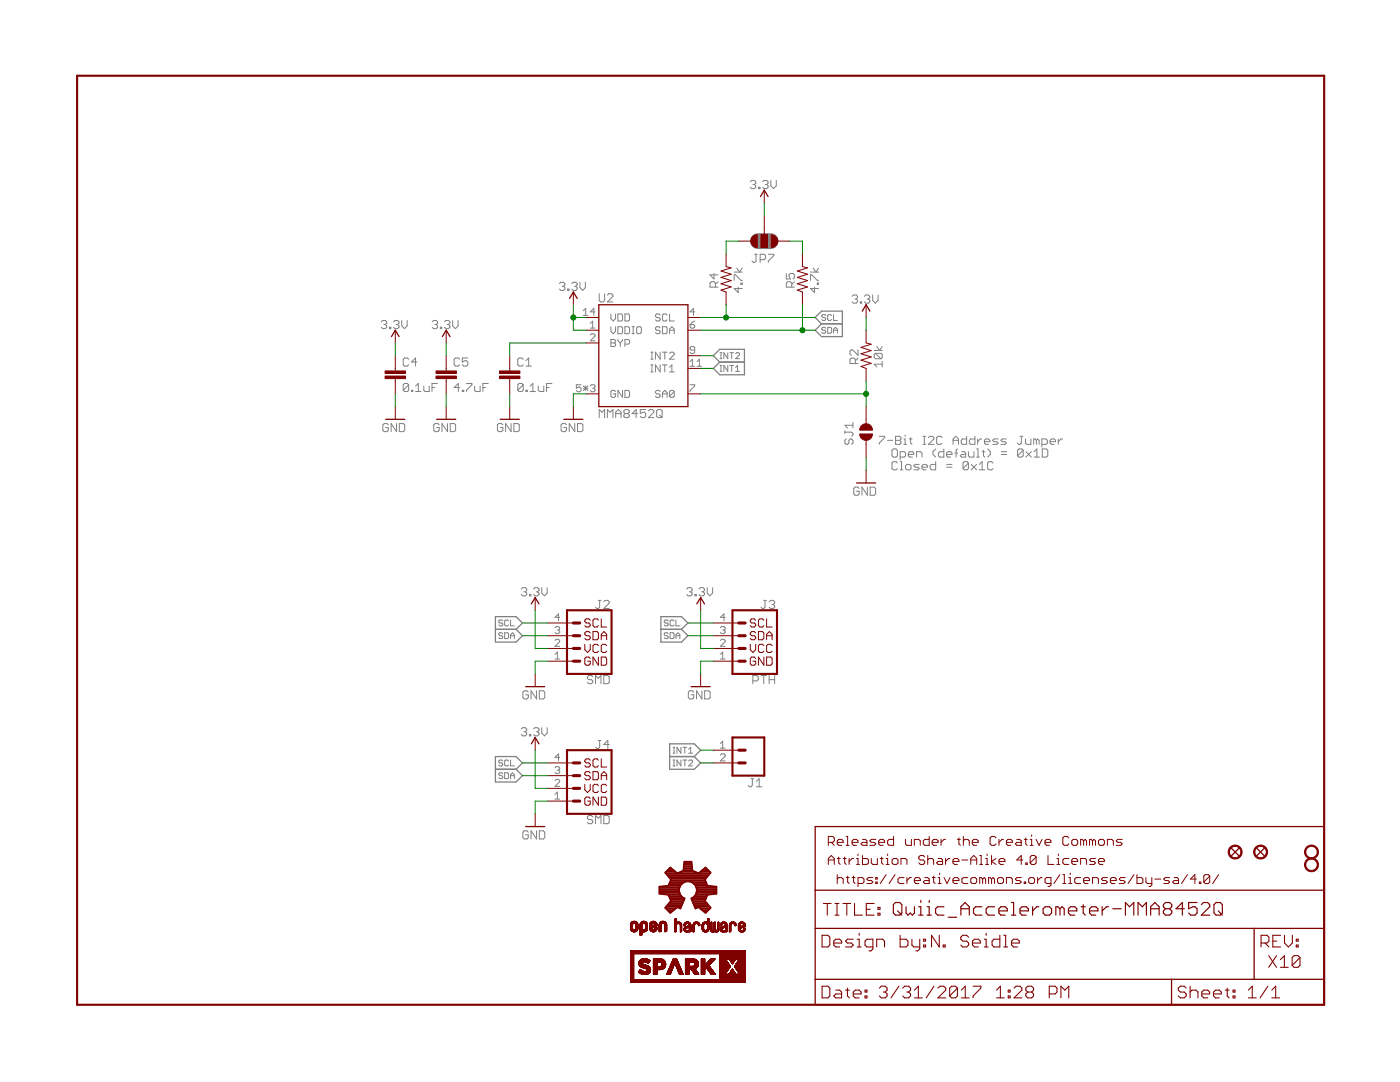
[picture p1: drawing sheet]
<svg xmlns="http://www.w3.org/2000/svg" width="279mm" height="216mm" viewBox="0 0 279 216" stroke-linecap="round" stroke-linejoin="round" font-family="sans-serif">
<g fill="none" stroke="#808080" stroke-width=".2">
<path d="M149.7 36.3l.3-.3h.6l.2 .3v.3l-.2 .2M150.3 36.8h.3M150.6 36.8l.2 .3v.3l-.2 .2h-.6l-.3-.2M151.4 37.4h.3v.2h-.3zM152.2 36.3l.3-.3h.5l.3 .3v.3l-.3 .2M152.7 36.8h.3M153 36.8l.3 .3v.3l-.3 .2h-.5l-.3-.2M153.8 36v1.1l.6 .5 .5-.5v-1.1M111.7 56.6l.2-.3h.6l.2 .3v.3l-.2 .2M112.2 57.1h.3M112.5 57.1l.2 .3v.3l-.2 .3h-.6l-.2-.3M113.3 57.7h.3v.3h-.3z"/>
<path d="M114.1 56.6l.3-.3h.5l.3 .3v.3l-.3 .2M114.6 57.1h.3M114.9 57.1l.3 .3v.3l-.3 .3h-.5l-.3-.3M115.7 56.3v1.1l.6 .6 .5-.6v-1.1M119.6 58.6v1.4l.3 .2h.5l.3-.2v-1.4M121.2 58.9l.3-.3h.5l.3 .3v.2l-1.1 1.1h1.1M142.5 54.6v1.1l-.8-.9h1.6M142.8 57.3v-.8l-.3-.3h-.5l-.3 .3v.8h1.6M143.3 56.2l-.5 .5M146.5 55.9v-1.1h.3l1.1 1.1h.2M146.5 54.3h1.6M147 53.5l.6 .8 .5-.8"/>
<path d="M147.3 57.3v1.1l-.8-.8h1.6M147.9 56.5h.2v.2h-.2zM150.6 50.7h.6M150.9 50.7v1.4l-.3 .3h-.3l-.2-.3M151.7 51.8h.8l.3-.3v-.5l-.3-.3h-.8v1.7M153.3 50.7h1.1v.3l-1.1 1.1v.3M156.9 54.6v1.1h.8l-.2-.9 .2-.2h.6l.2 .2v.6l-.2 .3M158 57.3v-.8l-.3-.3h-.5l-.3 .3v.8h1.6M158.5 56.2l-.5 .5M161.8 55.9v-1.1h.2l1.1 1.1h.3M161.8 54.3h1.6M162.3 53.5l.5 .8 .6-.8"/>
<path d="M162.6 57.3v1.1l-.8-.8h1.6M163.1 56.5h.3v.2h-.3zM170.1 59.1l.2-.2h.6l.2 .2v.3l-.2 .3M170.6 59.7h.3M170.9 59.7l.2 .2v.3l-.2 .3h-.6l-.2-.3M172.5 59.1l.3-.2h.5l.3 .2v.3l-.3 .3M173.1 59.7h.2M173.3 59.7l.3 .2v.3l-.3 .3h-.5l-.3-.3M174.2 58.9v1l.5 .6 .5-.6v-1M76.1 64.2l.3-.3h.5l.3 .3v.3l-.3 .2M76.6 64.7h.3M76.9 64.7l.3 .3v.3l-.3 .3h-.5l-.3-.3"/>
<path d="M77.7 65.3h.3v.3h-.3zM78.5 64.2l.3-.3h.6l.2 .3v.3l-.2 .2M79.1 64.7h.3M79.4 64.7l.2 .3v.3l-.2 .3h-.6l-.3-.3M80.2 63.9v1.1l.5 .6 .6-.6v-1.1M81.6 71.7l-.3-.3h-.5l-.3 .3v1.1l.3 .2h.5l.3-.2M81.6 76.8l-.3-.3h-.5l-.3 .3v1.1M81.6 76.8v1.1l-.3 .2h-.5l-.3-.2M81.6 76.8l-1.1 1.1M82.1 77.9h.3v.2h-.3zM82.9 78.1h1.1M82.9 77l.6-.5v1.6"/>
<path d="M83.2 72.2h-1.1l.8-.8v1.6M84.6 77v.9l.2 .2h.9v-1.1M86.2 77.3h.5M86.3 64.2l.2-.3h.6l.2 .3v.3l-.2 .2M86.8 64.7h.3M87.1 64.7l.2 .3v.3l-.2 .3h-.6l-.2-.3M87.3 76.5h-1.1v1.6M87.9 65.3h.3v.3h-.3zM88.7 64.2l.3-.3h.5l.3 .3v.3l-.3 .2M89.2 64.7h.3M89.5 64.7l.3 .3v.3l-.3 .3h-.5l-.3-.3M90.3 63.9v1.1l.6 .6 .5-.6v-1.1"/>
<path d="M91.7 71.7l-.2-.3h-.6l-.3 .3v1.1l.3 .2h.6l.2-.2M91.7 77.3h-1.1l.9-.8v1.6M92.3 77.9h.2v.2h-.2zM93.1 76.5h1.1v.3l-1.1 1.1v.2M93.4 71.4h-1.1v.8l.5-.2h.3l.3 .2v.6l-.3 .2h-.6l-.2-.2M94.7 77v.9l.3 .2h.8v-1.1M96.4 77.3h.5M97.5 76.5h-1.1v1.6M104.4 76.8v1.1l-.3 .2h-.5l-.3-.2M104.4 71.7l-.3-.3h-.5l-.3 .3v1.1l.3 .2h.5l.3-.2M104.4 76.8l-.3-.3h-.5l-.3 .3v1.1M104.4 76.8l-1.1 1.1"/>
<path d="M105 77.9h.2v.2h-.2zM105 73h1.1M105 72l.5-.6v1.6M105.8 78.1h1.1M105.8 77l.5-.5v1.6M107.4 77v.9l.3 .2h.8v-1.1M109.1 77.3h.5M110.2 76.5h-1.1v1.6M116 76.8h-1v.7l.5-.3h.2l.3 .3v.4l-.3 .3h-.4l-.3-.3M116.4 77l.9 .9M116.4 77.5h.9M116.4 62l.5-.5v1.4"/>
<path d="M116.4 62.9h.9M116.9 77v.9M117.3 77l-.9 .9M117.8 64.5l.5-.4v1.4M117.8 66.8l.2-.2h.5l.2 .2v.3l-.9 .9h.9M117.8 77l.2-.2h.5l.2 .2v.2l-.2 .3M117.8 65.5h.9M118.3 77.5h.2M118.5 77.5l.2 .2v.2l-.2 .3h-.5l-.2-.3M118.7 62.2h-.9l.7-.7v1.4M121.9 62.7v.9l.5 .5 .5-.5v-.9M121.9 65.2v.9l.5 .5 .5-.5v-.9"/>
<path d="M121.9 67.7h.7l.3 .3v.2l-.3 .2 .3 .3v.2l-.3 .2h-.7zM121.9 68.4h.7M122.9 78.1l-.3-.2h-.4l-.3 .2v1l.3 .2h.4l.3-.2v-.5h-.5M123.3 65.2h.7l.2 .2v1l-.2 .2h-.7zM123.3 67.7v.3l.5 .4M123.3 62.7h.7l.2 .2v.9l-.2 .3h-.7zM123.8 68.4v.7M124.2 77.9v1.4l-.9-1.4v1.4M124.2 67.7v.3l-.4 .4M124.7 65.2h.7l.2 .2v1l-.2 .2h-.7zM124.7 77.9h.7l.2 .2v1l-.2 .2h-.7zM124.7 68.7h.7l.2-.3v-.4l-.2-.3h-.7v1.4"/>
<path d="M124.7 62.7h.7l.2 .2v.9l-.2 .3h-.7zM126.1 66.6h.5M126.1 65.2h.5M126.4 65.2v1.4M127.1 65.4l.2-.2h.5l.2 .2v1l-.2 .2h-.5l-.2-.2zM129.9 74.2h.4M129.9 72.8h.4M129.9 71.7h.4M129.9 70.3h.4M130.1 70.3v1.4M130.1 72.8v1.4M131.7 78.1l-.2-.2h-.5l-.2 .2v.3l.2 .2h.5l.2 .2v.3l-.2 .2h-.5l-.2-.2"/>
<path d="M131.7 65.4l-.2-.2h-.5l-.2 .2v.3l.2 .2h.5l.2 .2v.3l-.2 .2h-.5l-.2-.2M131.7 62.9l-.2-.2h-.5l-.2 .2v.2l.2 .3h.5l.2 .2v.2l-.2 .3h-.5l-.2-.3M131.7 70.3v1.4l-.9-1.4v1.4M131.7 72.8v1.4l-.9-1.4v1.4M132.2 65.2h.7l.2 .2v1l-.2 .2h-.7zM132.2 78.6h.9M132.2 72.8h.9M132.2 70.3h.9M132.2 79.3v-.9l.5-.5 .4 .5v.9M132.7 70.3v1.4M132.7 72.8v1.4M133.1 62.9l-.2-.2h-.5l-.2 .2v.9l.2 .3h.5l.2-.3"/>
<path d="M133.6 74.2h1M133.6 73.3l.5-.5v1.4M133.6 70.5l.3-.2h.4l.3 .2v.2l-1 1h1M133.6 66.6v-.9l.5-.5 .5 .5v.9M133.6 62.7v1.4h1M133.6 65.9h1M134.6 78.1l-.3-.2h-.4l-.3 .2v1M134.6 78.1v1l-.3 .2h-.4l-.3-.2M134.6 78.1l-1 1M137.7 64.8h.7l.2 .2v.2l-.2 .3h-.5l-.2-.3zM137.7 72.2l.5-.5v1.4M137.7 76.8h.9v.2l-.9 .9v.3"/>
<path d="M137.7 73.1h.9M138.6 69.8h-.7l-.2-.2v-.2l.2-.2h.5l.2 .2v.9l-.2 .2h-.5l-.2-.2M138.6 62.2h-.9l.7-.7v1.4M138.6 64.1l-.9 .7M139.1 73.1h.9M139.1 72.2l.5-.5v1.4M143.7 71.6h.4M143.7 70.4h.4M143.7 74.1h.4M143.7 72.9h.4M143.9 70.4v1.2M143.9 72.9v1.2"/>
<path d="M145.2 70.4v1.2l-.7-1.2v1.2M145.2 72.9v1.2l-.7-1.2v1.2M145.6 70.4h.8M145.6 72.9h.8M146 70.4v1.2M146 72.9v1.2M146.8 70.6l.2-.2h.4l.2 .2v.2l-.8 .8h.8M146.8 74.1h.8M146.8 73.3l.4-.4v1.2M164.8 63l-.2-.2h-.4l-.2 .2 .2 .4h.4l.2 .1-.2 .4h-.4l-.2-.1M164.8 65.5l-.2-.2h-.4l-.2 .2 .2 .4h.4l.2 .2-.2 .4h-.4l-.2-.2M165.2 65.3h.6l.2 .2v.8l-.2 .2h-.6z"/>
<path d="M166 63l-.2-.2h-.4l-.2 .2v.8l.2 .1h.4l.2-.1M166.3 62.8v1.1h.8M166.3 65.9h.8M166.3 66.5v-.8l.4-.4 .4 .4v.8M170.7 72.5v-.8l-.3-.2h-.5l-.3 .2v.8h1.6M171.2 69.8v1.1l-1-1.1h-.3l-.3 .3v.5l.3 .3M171.2 71.5l-.5 .5M171.7 60.2h.3v.3h-.3zM174.5 69.9h1.6M174.7 70.5h1.1l.3 .3v.5l-.3 .3M174.7 70.5l-.2 .3v.5l.2 .3h1.1M174.7 70.5l1.1 1.1"/>
<path d="M175 69.1l.5 .8 .6-.8M176.1 72.7h-1.6l.5 .5M176.1 72.1v1.1M77.5 84.8l-.3-.3h-.5l-.3 .3v1.1l.3 .2h.5l.3-.2v-.6h-.5M79.1 84.5v1.6l-1-1.6v1.6M79.7 84.5h.8l.3 .3v1.1l-.3 .2h-.8zM87.7 84.8l-.3-.3h-.6l-.2 .3v1.1l.2 .2h.6l.3-.2v-.6h-.6M89.3 84.5v1.6l-1.1-1.6v1.6M89.9 84.5h.8l.2 .3v1.1l-.2 .2h-.8zM100.4 84.8l-.3-.3h-.6l-.2 .3v1.1l.2 .2h.6l.3-.2v-.6h-.6M102 84.5v1.6l-1.1-1.6v1.6M102.6 84.5h.8l.2 .3v1.1l-.2 .2h-.8z"/>
<path d="M113.1 84.8l-.3-.3h-.6l-.2 .3v1.1l.2 .2h.6l.3-.2v-.6h-.6M114.7 84.5v1.6l-1.1-1.6v1.6M115.3 84.5h.8l.2 .3v1.1l-.2 .2h-.8zM119.6 83.3v-1.6l.5 .6 .6-.6v1.6M121.2 83.3v-1.6l.6 .6 .5-.6v1.6M122.9 83.3v-1l.5-.6 .6 .6v1M122.9 82.5h1.1M124.8 82.5h.5M124.8 82.5l-.3-.2v-.3l.3-.3h.5l.3 .3v.3l-.3 .2M124.8 82.5l-.3 .3v.3l.3 .2h.5l.3-.2v-.3l-.3-.3M127.2 82.5h-1.1l.9-.8v1.6M128.9 81.7h-1.1v.8l.8-.2 .3 .2v.6l-.3 .2h-.6l-.2-.2"/>
<path d="M129.4 82l.3-.3h.5l.3 .3v.3l-1.1 1h1.1M131 82l.3-.3h.6l.2 .3v1.1l-.2 .2h-.6l-.3-.2zM131.6 82.8l.5 .5M168.6 86v.5M168.6 86.2h1.4l.2 .3v.3l-.2 .2M168.9 87.6l-.3 .3v.5l.3 .3h.2l.3-.3v-.5l.3-.3h.3l.2 .3v.5l-.2 .3M170.2 84.3v1.1M170.2 84.9h-1.6l.5 .5M171.5 97.5l-.3-.3h-.6l-.2 .3v1.1l.2 .2h.6l.3-.2v-.6h-.6M173.1 97.2v1.6l-1.1-1.6v1.6M173.7 97.2h.8l.3 .3v1.1l-.3 .2h-.8zM175.5 87.1h1.1v.2l-1.1 1.1v.3"/>
<path d="M177.1 87.9h1.1M178.3 89.6h.5l.3 .3v1.1l-.3 .2h-.5l-.3-.2v-1.1zM178.7 87.1h.9l.2 .2v.3l-.2 .3 .2 .2v.3l-.2 .3h-.9zM178.7 87.9h.9M179.1 92.4l-.3-.3h-.5l-.3 .3v1.1l.3 .2h.5l.3-.2M179.6 92.1h.3v1.6M179.6 93.7h.6M179.6 91.2h.8l.3-.2v-.6l-.3-.3h-.8v1.7M180.4 88.7h.5M180.4 87.6h.2v1.1M180.6 86.8v.3M180.7 92.9l.3-.2h.5l.3 .2v.6l-.3 .2h-.5l-.3-.2z"/>
<path d="M181.3 90.7h1.1v-.3l-.3-.3h-.6l-.2 .3v.6l.2 .2h.6M181.5 87.6h.5M181.7 87.3v1.1l.3 .3M182.9 91.2v-1.1h.8l.3 .3v.8M183.5 92.7h-.9l-.2 .2 .2 .3h.6l.3 .3-.3 .2h-.8M184 93.2h1.1v-.3l-.3-.2h-.5l-.3 .2v.6l.3 .2h.5M184.2 87.1h.5M184.2 88.7h.5M184.5 87.1v1.6M185.3 87.3l.2-.2h.6l.3 .2v.3l-1.1 1.1h1.1M186.7 92.1v1.6h-.8l-.3-.2v-.6l.3-.2h.8M186.7 89.6l-.5 .5v.6l.5 .5"/>
<path d="M188 87.3l-.3-.2h-.5l-.3 .2v1.1l.3 .3h.5l.3-.3M188.4 89.6v1.6h-.8l-.3-.2v-.6l.3-.3h.8M188.9 92.7h1.1M188.9 93.2h1.1M188.9 90.7h1.1v-.3l-.3-.3h-.5l-.3 .3v.6l.3 .2h.5M190.2 87.9h1.1M190.2 88.7v-1.1l.5-.5 .6 .5v1.1M190.5 90.4h.6M191.1 89.6l-.3 .3v1.3M191.9 90.1h.5l.3 .3v.8h-.8l-.3-.2 .3-.3h.8M192.9 87.1v1.6h-.8l-.3-.3v-.5l.3-.3h.8M193.3 92.4l-.3-.3h-.5l-.3 .3v1.1"/>
<path d="M193.3 92.4v1.1l-.3 .2h-.5l-.3-.2M193.3 90.1v.9l.2 .2h.9v-1.1M193.3 92.4l-1.1 1.1M193.8 92.7l1.1 1M194.6 87.1v1.6h-.9l-.2-.3v-.5l.2-.3h.9M194.9 92.7l-1.1 1M194.9 89.6h.3v1.6M194.9 91.2h.6M195.1 87.6v1.1M195.5 93.7h1.1M195.5 92.7l.5-.6v1.6M195.9 87.6h-.3l-.5 .5"/>
<path d="M196 90.1h.6M196.3 89.9v1.1l.3 .2M196.5 88.1h1v-.2l-.2-.3h-.6l-.2 .3v.5l.2 .3h.6M197.1 89.6l.5 .5v.6l-.5 .5M198.2 92.4l-.3-.3h-.5l-.3 .3v1.1l.3 .2h.5l.3-.2M199.2 87.6h-.8l-.3 .3 .3 .2h.5l.3 .3-.3 .3h-.8M199.8 90.1h1.1M199.8 90.7h1.1M200.8 87.6h-.8l-.3 .3 .3 .2h.6l.2 .3-.2 .3h-.9M203.6 87.1h.5M203.8 87.1v1.3l-.2 .3h-.3l-.3-.3M204.2 89.9l-.3-.3h-.5l-.3 .3v1.1"/>
<path d="M204.2 89.9v1.1l-.3 .2h-.5l-.3-.2M204.2 89.9l-1.1 1.1M204.7 87.6v.8l.2 .3h.8v-1.1M204.7 90.1l1.1 1.1M205.8 90.1l-1.1 1.1M206.4 91.2h1.1M206.4 90.1l.5-.5v1.6M206.8 87.9l-.2-.3h-.3v1.1M206.8 87.9v.8M206.8 87.9l.3-.3 .3 .3v.8M207.9 88.7h.8l.3-.3v-.5l-.3-.3h-.8v1.6M208 89.6h.8l.3 .3v1.1l-.3 .2h-.8z"/>
<path d="M209.6 88.1h1.1v-.2l-.3-.3h-.6l-.2 .3v.5l.2 .3h.6M211.2 87.6v1.1M212 87.6h-.2l-.6 .5M104 117.5l.3-.2h.5l.3 .2v.3l-.3 .3M104.6 118.1h.2M104.8 118.1l.3 .2v.3l-.3 .3h-.5l-.3-.3M105.7 118.6h.2v.3h-.2zM106.5 117.5l.2-.2h.6l.3 .2v.3l-.3 .3M107 118.1h.3M107.3 118.1l.3 .2v.3l-.3 .3h-.6l-.2-.3M108.1 117.3v1l.6 .6 .5-.6v-1M119.4 119.8h.5"/>
<path d="M119.7 119.8v1.4l-.3 .2h-.3l-.2-.2M137 117.5l.3-.2h.6l.2 .2v.3l-.2 .3M137.6 118.1h.3M137.9 118.1l.2 .2v.3l-.2 .3h-.6l-.3-.3M138.7 118.6h.3v.3h-.3zM139.5 117.5l.3-.2h.5l.3 .2v.3l-.3 .3M140 118.1h.3M140.3 118.1l.3 .2v.3l-.3 .3h-.5l-.3-.3M141.1 117.3v1l.6 .6 .5-.6v-1M152.4 119.8h.6M152.7 119.8v1.4l-.3 .2h-.3l-.2-.2M100.3 123.9l-.2-.2h-.4l-.2 .4 .2 .2h.4l.2 .4-.2 .2h-.4l-.2-.2"/>
<path d="M100.3 126.4l-.2-.1h-.4l-.2 .3 .2 .3h.4l.2 .3-.2 .2h-.4l-.2-.2M100.7 126.3h.6l.2 .1v.8l-.2 .2h-.6zM101.5 123.9l-.2-.2h-.4l-.2 .2v.8l.2 .2h.4l.2-.2M101.9 127.4v-.8l.4-.3 .4 .3v.8M101.9 123.7v1.2h.8M101.9 126.9h.8M105.4 138.1l-.2-.3h-.6l-.2 .3v1.1l.2 .3h.6l.2-.3v-.6h-.5M107.1 137.8v1.7l-1.1-1.7v1.7M107.6 137.8h.8l.3 .3v1.1l-.3 .3h-.8zM110.8 130.6l.4-.5v1.4M110.8 131.5h.9M110.8 127.8l.2-.2h.5l.2 .2v.2l-.9 1h.9"/>
<path d="M110.8 125.3l.2-.3h.5l.2 .3v.2l-.2 .2M111.2 125.7h.3M111.5 125.7l.2 .3v.2l-.2 .2h-.5l-.2-.2M111.7 123.2h-.9l.7-.7v1.4M118.3 135.1l-.3-.3h-.5l-.3 .3v.2l.3 .3h.5l.3 .3v.2l-.3 .3h-.5l-.3-.3M118.9 136.4v-1.6l.5 .5 .5-.5v1.6M120.5 134.8h.8l.3 .3v1l-.3 .3h-.8zM120.5 120.1l.3-.3h.5l.3 .3v.3l-1.1 1h1.1M133.3 126.4l-.1-.1h-.4l-.2 .3 .2 .3h.4l.1 .3-.1 .2h-.4l-.2-.2M133.3 123.9l-.1-.2h-.4l-.2 .4 .2 .2h.4l.1 .4-.1 .2h-.4l-.2-.2M133.7 126.3h.6l.2 .1v.8l-.2 .2h-.6zM134.5 123.9l-.2-.2h-.4l-.2 .2v.8l.2 .2h.4l.2-.2"/>
<path d="M134.9 123.7v1.2h.8M134.9 127.4v-.8l.4-.3 .4 .3v.8M134.9 126.9h.8M138.5 138.1l-.3-.3h-.6l-.2 .3v1.1l.2 .3h.6l.3-.3v-.6h-.6M140.1 137.8v1.7l-1.1-1.7v1.7M140.6 137.8h.9l.2 .3v1.1l-.2 .3h-.9zM143.8 131.5h.9M143.8 127.8l.2-.2h.5l.2 .2v.2l-.9 1h.9M143.8 125.3l.2-.3h.5l.2 .3v.2l-.2 .2M143.8 130.6l.4-.5v1.4M144.2 125.7h.3M144.5 125.7l.2 .3v.2l-.2 .2h-.5l-.2-.2"/>
<path d="M144.7 123.2h-.9l.7-.7v1.4M150.2 135.9h.8l.3-.3v-.5l-.3-.3h-.8v1.6M151.9 134.8h1.1M152.4 134.8v1.6M153.5 135.6h1.1M153.5 134.8v1.6M153.5 120.1l.3-.3h.5l.3 .3v.3l-.3 .2M154.1 120.6h.2M154.3 120.6l.3 .3v.3l-.3 .2h-.5l-.3-.2M154.6 134.8v1.6M100.3 151.8l-.2-.1h-.4l-.2 .3 .2 .2h.4l.2 .4-.2 .2h-.4l-.2-.2M100.3 154.4l-.2-.2h-.4l-.2 .4 .2 .2h.4l.2 .4-.2 .2h-.4l-.2-.2"/>
<path d="M100.7 154.2h.6l.2 .2v.8l-.2 .2h-.6zM101.5 151.8l-.2-.1h-.4l-.2 .1v.8l.2 .2h.4l.2-.2M101.9 151.7v1.1h.8M101.9 155.4v-.8l.4-.4 .4 .4v.8M101.9 154.8h.8M104 145.5l.3-.3h.5l.3 .3v.3l-.3 .2M104.6 146h.2M104.8 146l.3 .3v.3l-.3 .2h-.5l-.3-.2M105.7 146.6h.2v.2h-.2zM106.5 145.5l.2-.3h.6l.3 .3v.3l-.3 .2M107 146h.3M107.3 146l.3 .3v.3l-.3 .2h-.6l-.2-.2"/>
<path d="M108.1 145.2v1.1l.6 .5 .5-.5v-1.1M110.8 158.5l.4-.4v1.3M110.8 153.2l.2-.2h.5l.2 .2v.2l-.2 .3M110.8 155.7l.2-.2h.5l.2 .2v.3l-.9 .9h.9M110.8 159.4h.9M111.2 153.7h.3M111.5 153.7l.2 .2v.2l-.2 .3h-.5l-.2-.3M111.7 151.1h-.9l.7-.7v1.4M119.4 147.7h.5M119.7 147.7v1.4l-.3 .3h-.3l-.2-.3M121.6 148.5h-1.1l.8-.8v1.7M134.3 151.7h.4"/>
<path d="M134.3 152.8h.4M134.3 150.3h.4M134.3 149.1h.4M134.5 149.1v1.2M134.5 151.7v1.1M135.9 149.1v1.2l-.8-1.2v1.2M135.9 151.7v1.1l-.8-1.1v1.1M136.3 151.7h.8M136.3 149.1h.8M136.7 149.1v1.2M136.7 151.7v1.1M137.4 151.8l.2-.1h.4l.2 .1v.2l-.8 .8h.8"/>
<path d="M137.4 150.3h.8M137.4 149.5l.4-.4v1.2M143.8 148.4l.4-.5v1.4M143.8 150.7l.2-.3h.5l.2 .3v.2l-.9 .9h.9M143.8 149.3h.9M149.9 155.4h.5M150.1 155.4v1.3l-.2 .3h-.3l-.3-.3M151 157h1.1M151 155.9l.5-.5v1.6M105.4 166.1l-.2-.3h-.6l-.2 .3v1l.2 .3h.6l.2-.3v-.5h-.5M107.1 165.8v1.6l-1.1-1.6v1.6M107.6 165.8h.8l.3 .3v1l-.3 .3h-.8z"/>
<path d="M118.3 163l-.3-.3h-.5l-.3 .3v.3l.3 .2h.5l.3 .3v.3l-.3 .3h-.5l-.3-.3M118.9 164.4v-1.7l.5 .6 .5-.6v1.7M120.5 162.7h.8l.3 .3v1.1l-.3 .3h-.8z"/>
</g>
<path d="M151.3 48.1h2.5" fill="none" stroke="#808080" stroke-width="3.2"/>
<path d="M142.4 71l1.2-1.3h5v5.1h-5l-1.2-1.3 1.2-1.3zM143.6 72.2h5M162.7 63.4l1.3-1.3h4.1v5.1h-4.1l-1.3-1.3 1.3-1.3zM164 64.6h4.1M98.9 123h4.1l1.3 1.3-1.3 1.3 1.3 1.3-1.3 1.2h-4.1zM98.9 125.6h4.1M131.9 125.6h4.1M131.9 123h4.1l1.3 1.3-1.3 1.3 1.3 1.3-1.3 1.2h-4.1zM98.9 151h4.1l1.3 1.2-1.3 1.3 1.3 1.3-1.3 1.2h-4.1zM98.9 153.5h4.1M133.6 148.4h5l1.2 1.3-1.2 1.3 1.2 1.2-1.2 1.3h-5zM133.6 151h5" fill="none" stroke="#808080" stroke-width=".25"/>
<g fill="none" stroke="#800000" stroke-width=".21">
<path d="M164.1 186.6h1.1l.4 .4v1.6l-.4 .4h-1.1zM164.1 196.8h1.1l.4 .4v1.5l-.4 .4h-1.1zM164.3 180.3h1.6M165.1 180.3v2.3M166.4 188.2h1.6v-.4l-.4-.4h-.8l-.4 .4v.8l.4 .4h.8M166.6 180.3h.8M166.6 182.6h.8M166.8 197.6h.8l.4 .4v1.1h-1.2l-.4-.4 .4-.4h1.2M167 180.3v2.3M168.2 180.3h1.6M168.7 197.6h.8M169 180.3v2.3"/>
<path d="M169.1 197.2v1.5l.4 .4M170.3 187.4h-1.2l-.4 .4 .4 .4h.8l.4 .4-.4 .4h-1.2M170.3 198.3h1.6v-.3l-.4-.4h-.8l-.4 .4v.7l.4 .4h.8M170.5 180.3v2.3h1.6M171.1 189h.8M171.1 187.4h.4v1.6M171.5 186.2v.4M172.6 198.7h.4v.4h-.4zM172.6 197.6h.4v.4h-.4zM172.9 181.4h.8M174.2 189h-1.2l-.4-.4v-.8l.4-.4h1.2v2l-.4 .3h-.4M174.5 180.3h-1.6v2.3h1.6"/>
<path d="M175 189v-1.6h1.1l.4 .4v1.2M175.2 182.2h.4v.4h-.4zM175.2 181.1h.4v.3h-.4zM175.5 197.2l.4-.4h.8l.3 .4v.4l-.3 .4M176.3 198h.4M176.7 198l.3 .3v.4l-.3 .4h-.8l-.4-.4M179.4 196.8l-1.6 2.3M179.6 186.6v2.4h1.2l.4-.4v-.8l-.4-.4h-1.2M180.2 197.2l.4-.4h.7l.4 .4v.4l-.4 .4M181 198h.3M181.3 198l.4 .3v.4l-.4 .4h-.7l-.4-.4M182 187.4v1.2l.4 .4h1.2"/>
<path d="M182.5 199.1h1.6M182.5 197.6l.8-.8v2.3M183.6 187.4v2l-.4 .3h-.4M184.3 188.6h.4v.4h-.4zM184.3 187.4h.4v.4h-.4zM186.4 196.8l-1.6 2.3M187.2 197.2l.4-.4h.7l.4 .4v.4l-1.5 1.5h1.5M187.5 186.6v2.4l-1.6-2.4v2.4M188.2 188.6h.4v.4h-.4zM191.1 197.2v1.5l-.4 .4h-.8l-.4-.4M191.1 197.2l-.4-.4h-.8l-.4 .4v1.5M191.1 197.2l-1.6 1.5"/>
<path d="M191.9 199.1h1.5M191.9 197.6l.7-.8v2.3M193.3 187l-.4-.4h-.8l-.4 .4v.4l.4 .4h.8l.4 .4v.4l-.4 .4h-.8l-.4-.4M194.1 188.2h1.5v-.4l-.3-.4h-.8l-.4 .4v.8l.4 .4h.8M194.2 196.8h1.5v.4l-1.5 1.5v.4M196.4 189h.8M196.4 187.4h.4v1.6M196.8 186.2v.4M198.9 199.1h1.5M198.9 197.6l.7-.8v2.3M199.5 186.6v2.4h-1.1l-.4-.4v-.8l.4-.4h1.1M200.3 189h.8"/>
<path d="M200.3 186.6h.4v2.4M201.2 198.7h.4v.4h-.4zM201.2 197.6h.4v.4h-.4zM201.9 188.2h1.5v-.4l-.3-.4h-.8l-.4 .4v.8l.4 .4h.8M202.4 197.2l.4-.4h.8l.3 .4v.4l-1.5 1.5h1.5M205.1 198l-.4 .3v.4l.4 .4h.8l.4-.4v-.4l-.4-.3M205.1 198l-.4-.4v-.4l.4-.4h.8l.4 .4v.4l-.4 .4M205.1 198h.8M209.4 198.3h1.2l.3-.3v-.8l-.3-.4h-1.2v2.3M211.7 199.1v-2.3l.8 .8 .8-.8v2.3M236.7 197.2l-.4-.4h-.7l-.4 .4v.4l.4 .4h.7l.4 .3v.4l-.4 .4h-.7l-.4-.4M237.5 198l.4-.4h.8l.4 .4v1.1"/>
<path d="M237.5 196.8v2.3M239.8 198.3h1.6v-.3l-.4-.4h-.8l-.4 .4v.7l.4 .4h.8M242.2 198.3h1.5v-.3l-.3-.4h-.8l-.4 .4v.7l.4 .4h.8M244.5 197.6h.8M244.9 197.2v1.5l.4 .4M246.1 198.7h.4v.4h-.4zM246.1 197.6h.4v.4h-.4zM249.1 199.1h1.6M249.1 197.6l.8-.8v2.3M251.7 188.2h1.2l.3-.4v-.8l-.3-.4h-1.2v2.4M252.5 188.2l.7 .8M253 196.8l-1.5 2.3"/>
<path d="M253.2 190.7l1.6 2.3M253.8 199.1h1.6M253.8 197.6l.8-.8v2.3M254 187.8h.8M254.8 190.7l-1.6 2.3M255.5 191.5l.8-.8v2.3M255.5 193h1.6M255.6 186.6h-1.6v2.4h1.6M256.3 186.6v1.6l.8 .8 .8-.8v-1.6M258.7 188.6h.4v.4h-.4zM258.7 187.4h.4v.4h-.4zM259.4 191.1v1.5l-.4 .4h-.7l-.4-.4"/>
<path d="M259.4 191.1l-.4-.4h-.7l-.4 .4v1.5M259.4 191.1l-1.5 1.5"/>
</g>
<g fill="none" stroke="#800000" stroke-width=".25">
<path d="M151.8 39.2l.7-1.2 .8 1.2M113.7 59.5l.7-1.2 .8 1.2M78.1 67.2l.8-1.3 .8 1.3M88.3 67.2l.7-1.3 .8 1.3M119.5 60.8h17.8v20.3h-17.8zM172.1 62.1l.7-1.3 .8 1.3M77 83.7h3.8M87.1 83.7h3.9M99.8 83.7h3.8M112.5 83.7h3.8M170.9 96.4h3.9M104.9 137h3.8"/>
<path d="M106 120.5l.8-1.3 .8 1.3M137.9 137h3.8M139.1 120.5l.7-1.3 .8 1.3M106 148.4l.8-1.2 .8 1.2M104.9 164.9h3.8M162.7 164.9h101.6v35.6h-101.6zM162.7 177.6h101.6M245.7 169.2l1.6 1.6M247.3 169.2l-1.6 1.6M250.8 169.2l1.5 1.6M252.3 169.2l-1.5 1.6M162.7 185.3h101.6"/>
<path d="M162.7 195.4h101.6M233.8 195.4v5.1M250.3 185.3v10.1"/>
</g>
<g fill="none" stroke="#800000" stroke-width=".2">
<path d="M152.5 38v2.5M114.4 58.3v2.5M144.9 50.7v2.5l1 .2-2 .7 2 .6-2 .7 2 .6-2 .6 2 .7-2 .6 1 .4v2.5M147.4 48.1h2.6M151.9 46.8h1.3v2.6h-1.3zM152.5 43v3.8M155.1 48.1h2.5M160.1 50.7v2.5l1.1 .2-2.1 .7 2.1 .6-2.1 .7 2.1 .6-2.1 .6 2.1 .7-2.1 .6 1 .4v2.5M78.9 65.9v2.5M78.9 71v3M78.9 75.5v3.1M89 65.9v2.5"/>
<path d="M89 71v3M89 75.5v3.1M101.7 71v3M101.7 75.5v3.1M117 68.4h2.5M117 78.6h2.5M117 63.4h2.5M117 65.9h2.5M137.3 78.6h2.5M137.3 73.5h2.5M137.3 71h2.5M137.3 63.4h2.5"/>
<path d="M137.3 65.9h2.5M172.8 60.8v2.6M172.8 65.9v2.5l1.1 .3-2.1 .6 2.1 .7-2.1 .6 2.1 .6-2.1 .7 2.1 .6-2.1 .6 1 .4v2.6M78.9 81.1v2.6M89 81.1v2.6M101.7 81.1v2.6M114.4 81.1v2.6M172.8 81.1v3.5M172.8 87.9v3.4M172.8 93.8v2.6M106.8 119.2v2.6M139.8 119.2v2.6"/>
<path d="M106.8 134.5v2.5M109.3 131.9h5.1M109.3 129.4h5.1M109.3 126.9h5.1M109.3 124.3h5.1M116.7 128.6v1l.6 .6 .5-.6v-1M117.8 131.4l-.3-.3h-.5l-.3 .3v1.1l.3 .2h.5l.3-.2v-.6h-.5M117.8 126.3l-.3-.3h-.5l-.3 .3v.3l.3 .3h.5l.3 .2v.3l-.3 .3h-.5l-.3-.3M117.8 123.8l-.3-.3h-.5l-.3 .3v.2l.3 .3h.5l.3 .3v.2l-.3 .3h-.5l-.3-.3M118.3 126h.9l.2 .3v1.1l-.2 .3h-.9zM119.4 123.8l-.2-.3h-.6l-.3 .3v1l.3 .3h.6l.2-.3M119.4 128.8l-.2-.2h-.6l-.3 .2v1.1l.3 .3h.6l.2-.3"/>
<path d="M119.4 131.1v1.6l-1.1-1.6v1.6M120 126.9h1.1M120 123.5v1.6h1.1M120 127.7v-1.1l.5-.6 .6 .6v1.1M120 131.1h.8l.3 .3v1.1l-.3 .2h-.8zM121.1 128.8l-.3-.2h-.6l-.2 .2v1.1l.2 .3h.6l.3-.3M139.8 134.5v2.5M142.4 131.9h5M142.4 129.4h5M142.4 126.9h5M142.4 124.3h5M149.7 128.6v1l.6 .6 .5-.6v-1"/>
<path d="M150.8 131.4l-.3-.3h-.5l-.3 .3v1.1l.3 .2h.5l.3-.2v-.6h-.5M150.8 126.3l-.3-.3h-.5l-.3 .3v.3l.3 .3h.5l.3 .2v.3l-.3 .3h-.5l-.3-.3M150.8 123.8l-.3-.3h-.5l-.3 .3v.2l.3 .3h.5l.3 .3v.2l-.3 .3h-.5l-.3-.3M151.4 126h.8l.2 .3v1.1l-.2 .3h-.8zM152.4 128.8l-.2-.2h-.6l-.2 .2v1.1l.2 .3h.6l.2-.3M152.4 123.8l-.2-.3h-.6l-.2 .3v1l.2 .3h.6l.2-.3M152.4 131.1v1.6l-1-1.6v1.6M153 126.9h1.1M153 131.1h.8l.3 .3v1.1l-.3 .2h-.8zM153 123.5v1.6h1.1M153 127.7v-1.1l.5-.6 .6 .6v1.1M154.1 128.8l-.3-.2h-.5l-.3 .2v1.1l.3 .3h.5l.3-.3"/>
<path d="M106.8 147.2v2.5M109.3 152.2h5.1M109.3 159.9h5.1M109.3 157.3h5.1M109.3 154.8h5.1M116.7 156.5v1.1l.6 .5 .5-.5v-1.1M117.8 151.7l-.3-.3h-.5l-.3 .3v.3l.3 .2h.5l.3 .3v.3l-.3 .3h-.5l-.3-.3M117.8 154.2l-.3-.2h-.5l-.3 .2v.3l.3 .3h.5l.3 .2v.3l-.3 .3h-.5l-.3-.3M117.8 159.3l-.3-.3h-.5l-.3 .3v1.1l.3 .3h.5l.3-.3v-.5h-.5M118.3 154h.9l.2 .2v1.1l-.2 .3h-.9zM119.4 151.7l-.2-.3h-.6l-.3 .3v1.1l.3 .3h.6l.2-.3M119.4 156.8l-.2-.3h-.6l-.3 .3v1.1l.3 .2h.6l.2-.2"/>
<path d="M119.4 159v1.7l-1.1-1.7v1.7M120 151.4v1.7h1.1M120 155.6v-1.1l.5-.5 .6 .5v1.1M120 159h.8l.3 .3v1.1l-.3 .3h-.8zM120 154.8h1.1M121.1 156.8l-.3-.3h-.6l-.2 .3v1.1l.2 .2h.6l.3-.2M142.4 149.7h5M142.4 152.2h5M106.8 162.4v2.5M165.3 168.1h.9l.3-.3v-.6l-.3-.3h-.9v1.8M165.3 172.5v-1.2l.6-.6 .6 .6v1.2M165.3 171.6h1.2"/>
<path d="M165.9 168.1l.6 .6M167.1 168.1h1.2v-.3l-.3-.3h-.6l-.3 .3v.6l.3 .3h.6M167.1 174.5v1.8M167.1 175.4l.3-.3h.6l.3 .3v.9M167.1 171.3h.6M167.4 171v1.2l.3 .3M168.3 171.3h.6M168.6 171v1.2l.3 .3M168.9 166.9h.3v1.8M168.9 168.7h.6M168.9 175.1h.6M169.2 174.8v1.2l.3 .3"/>
<path d="M169.5 171.3v1.2M170.1 168.1h1.1v-.3l-.3-.3h-.6l-.2 .3v.6l.2 .3h.6M170.1 175.1h.5M170.3 171.3h-.2l-.6 .6M170.3 174.8v1.2l.3 .3M170.9 171.3h.3v1.2M170.9 172.5h.6M171.2 170.4v.3M171.2 176.3h.9l.3-.3v-.6l-.3-.3h-.9v1.8M172.1 167.5h.6l.3 .3v.9h-.9l-.3-.3 .3-.3h.9M172.1 170.7v1.8h.9l.3-.3v-.6l-.3-.3h-.9M173.9 171.3v.9l.3 .3h.9v-1.2"/>
<path d="M174.2 175.1h-.9l-.3 .3 .3 .3h.6l.3 .3-.3 .3h-.9M174.8 175.1h.3v.3h-.3zM174.8 176h.3v.3h-.3zM174.8 167.5h-.9l-.3 .3 .3 .3h.6l.3 .3-.3 .3h-.9M175.4 168.1h1.2v-.3l-.3-.3h-.6l-.3 .3v.6l.3 .3h.6M175.7 171.3h.6M176 171v1.2l.3 .3M176.8 171.3h.3v1.2M176.8 172.5h.6M176.8 174.5l-1.1 1.8M177.1 170.4v.3M178.3 166.9v1.8h-.9l-.3-.3v-.6l.3-.3h.9"/>
<path d="M178.3 171.3h.6l.3 .3v.6l-.3 .3h-.6l-.3-.3v-.6zM178.6 174.5l-1.2 1.8M179.8 172.5v-1.2h.9l.3 .3v.9M180.4 175.1h-.9l-.3 .3v.6l.3 .3h.9M180.7 167.5v.9l.3 .3h.9v-1.2M181 175.1v1.2M181.9 175.1h-.3l-.6 .6M182.5 168.7v-1.2h.9l.3 .3v.9M182.5 175.7h1.2v-.3l-.3-.3h-.6l-.3 .3v.6l.3 .3h.6M184.6 175.1h.5l.3 .3v.9h-.8l-.3-.3 .3-.3h.8M184.6 171l-.3-.3h-.6l-.3 .3v.3l.3 .3h.6l.3 .3v.3l-.3 .3h-.6l-.3-.3M185.1 171.6l.3-.3h.6l.3 .3v.9"/>
<path d="M185.1 170.7v1.8M185.4 166.9v1.8h-.8l-.3-.3v-.6l.3-.3h.8M186 168.1h1.2v-.3l-.3-.3h-.6l-.3 .3v.6l.3 .3h.6M186 175.1h.6M186.3 174.8v1.2l.3 .3M187.2 171.3h.6l.3 .3v.9h-.9l-.3-.3 .3-.3h.9M187.2 175.1h.3v1.2M187.2 176.3h.6M187.5 174.2v.3M187.8 167.5v1.2M188.4 175.1l.6 1.2 .6-1.2M188.7 167.5h-.3l-.6 .6"/>
<path d="M188.7 171.3v1.2M189.6 171.3h-.3l-.6 .6M190.2 171.9h1.2v-.3l-.3-.3h-.6l-.3 .3v.6l.3 .3h.6M190.2 175.7h1.2v-.3l-.3-.3h-.6l-.3 .3v.6l.3 .3h.6M191.1 167.5h.6M191.4 167.2v1.2l.3 .3M192 171.6h1.1M192.3 167.8l.3-.3h.5l.3 .3v.9M192.3 166.9v1.8M193.1 175.1h-.8l-.3 .3v.6l.3 .3h.8M193.7 171.6h1.2M193.7 172.5v-1.2l.6-.6 .6 .6v1.2"/>
<path d="M194 168.1h1.2v-.3l-.3-.3h-.6l-.3 .3v.6l.3 .3h.6M194 175.1h.6l.3 .3v.6l-.3 .3h-.6l-.3-.3v-.6zM195.5 172.5h.6M195.5 170.7h.3v1.8M196.1 175.4l-.3-.3h-.3v1.2M196.1 175.4v.9M196.1 175.4l.3-.3 .3 .3v.9M196.7 171.3h.3v1.2M196.7 172.5h.6M197 170.4v.3M197.9 175.4l-.3-.3h-.3v1.2M197.9 170.7v1.8"/>
<path d="M197.9 175.4v.9M197.9 175.4l.3-.3 .3 .3v.9M198.8 167.2l-.3-.3h-.6l-.3 .3v1.2l.3 .3h.6l.3-.3M198.8 171.3l-.9 .6 .9 .6M199.4 171.9h1.2v-.3l-.3-.3h-.6l-.3 .3v.6l.3 .3h.6M199.4 167.5v1.2M199.4 175.1h.6l.3 .3v.6l-.3 .3h-.6l-.3-.3v-.6zM200.3 167.5h-.3l-.6 .6M200.9 176.3v-1.2h.8l.3 .3v.9M200.9 168.1h1.1v-.3l-.3-.3h-.6l-.2 .3v.6l.2 .3h.6M202.9 167.5h.6l.3 .3v.9h-.9l-.3-.3 .3-.3h.9M203.8 175.1h-.9l-.3 .3 .3 .3h.6l.3 .3-.3 .3h-.9"/>
<path d="M204.1 171.6h-1.2l.9-.9v1.8M204.4 167.5h.6M204.4 176h.3v.3h-.3zM204.7 167.2v1.2l.3 .3M204.7 172.2h.3v.3h-.3zM205.6 168.7h.6M205.6 167.5h.3v1.2M205.6 175.1h.6l.3 .3v.6l-.3 .3h-.6l-.3-.3v-.6zM205.9 166.6v.3M206.8 167.5l.6 1.2 .6-1.2M206.8 171v1.2l-.3 .3h-.6l-.3-.3M206.8 171l-.3-.3h-.6l-.3 .3v1.2"/>
<path d="M206.8 171l-1.2 1.2M207.1 175.1v1.2M208 175.1h-.3l-.6 .6M208.6 168.1h1.1v-.3l-.3-.3h-.5l-.3 .3v.6l.3 .3h.5M209.1 170.7v1.8h1.2M209.7 176.3h-.8l-.3-.3v-.6l.3-.3h.8v1.5l-.3 .3h-.3M210.9 171.3h.3v1.2M210.9 172.5h.6M211.2 170.4v.3M211.5 174.5l-1.2 1.8M212.1 176.3h.6M212.1 174.5h.3v1.8"/>
<path d="M213.3 167.2l-.3-.3h-.6l-.3 .3v1.2l.3 .3h.6l.3-.3M213.3 171.3h-.9l-.3 .3v.6l.3 .3h.9M213.3 175.1h.3v1.2M213.3 176.3h.6M213.6 174.2v.3M213.9 167.8l.3-.3h.6l.3 .3v.6l-.3 .3h-.6l-.3-.3zM213.9 171.9h1.2v-.3l-.3-.3h-.6l-.3 .3v.6l.3 .3h.6M215.7 172.5v-1.2h.9l.3 .3v.9M215.7 175.1h-.9l-.3 .3v.6l.3 .3h.9M216.3 167.8l-.3-.3h-.3v1.2M216.3 167.8v.9M216.3 175.7h1.1v-.3l-.3-.3h-.5l-.3 .3v.6l.3 .3h.5"/>
<path d="M216.3 167.8l.3-.3 .3 .3v.9M218 167.8l-.3-.3h-.3v1.2M218 167.8v.9M218 176.3v-1.2h.9l.3 .3v.9M218 167.8l.3-.3 .3 .3v.9M218.6 171.3h-.9l-.3 .3 .3 .3h.6l.3 .3-.3 .3h-.9M219.2 171.9h1.2v-.3l-.3-.3h-.6l-.3 .3v.6l.3 .3h.6M219.5 167.5h.6l.3 .3v.6l-.3 .3h-.6l-.3-.3v-.6zM221 168.7v-1.2h.9l.3 .3v.9M221 175.1h-.9l-.3 .3 .3 .3h.6l.3 .3-.3 .3h-.9M221.6 175.7h1.2v-.3l-.3-.3h-.6l-.3 .3v.6l.3 .3h.6M224 167.5h-.9l-.3 .3 .3 .3h.6l.3 .3-.3 .3h-.9"/>
<path d="M224.6 175.1h-1l-.2 .3 .2 .3h.7l.3 .3-.3 .3h-.9M226.3 174.5l-1.2 1.8M226.9 174.5v1.8h.9l.3-.3v-.6l-.3-.3h-.9M228.7 175.1v.9l.3 .3h.9M229.9 175.1v1.5l-.3 .3h-.3M230.5 175.4h1.1M233.4 175.1h-.9l-.3 .3 .3 .3h.6l.3 .3-.3 .3h-.9M234.3 175.1h.6l.3 .3v.9h-.9l-.3-.3 .3-.3h.9M237 174.5l-1.2 1.8M238.8 175.4h-1.2l.9-.9v1.8M239.4 176h.2v.3h-.2zM241.4 174.8v1.2l-.3 .3h-.6l-.3-.3"/>
<path d="M241.4 174.8l-.3-.3h-.6l-.3 .3v1.2M241.4 174.8l-1.2 1.2M243.2 174.5l-1.2 1.8M125.8 185.3h.5M125.8 185.2h.4M125.8 185.1h.4M125.8 185h.4M125.8 184.9h.4M125.8 184.8h.4M125.8 184.7h.4M125.8 184.6h.4M125.8 184.5h.4"/>
<path d="M125.8 184.4h.4M125.8 184.4h.5M125.9 189.7h22.8v6.3h-22.8zM125.9 195.4l22.8 .1M125.9 193.2h.5M125.9 191.3h.5M125.9 196h22.8M125.9 195.9h22.8M125.9 195.8h22.8M125.9 195.7h22.8M125.9 195.6h22.8M125.9 195.5h22.8"/>
<path d="M125.9 195.4h.5M125.9 195.3h.5M125.9 195.2h.5M125.9 195.1h.5M125.9 195h.5M125.9 194.9h.5M125.9 194.8h.5M125.9 194.7h.5M125.9 194.6h.5M125.9 194.5h.5M125.9 194.4h.5M125.9 194.3h.5"/>
<path d="M125.9 194.2h.5M125.9 194.1h.5M125.9 194h.5M125.9 193.9h.5M125.9 193.8h.5M125.9 193.7h.5M125.9 193.6h.5M125.9 193.5h.5M125.9 193.4h.5M125.9 193.3h.5M125.9 193.1h.5M125.9 193h.5"/>
<path d="M125.9 192.9h.5M125.9 192.8h.5M125.9 192.7h.5M125.9 192.6h.5M125.9 192.5h.5M125.9 192.4h.5M125.9 192.3h.5M125.9 192.2h.5M125.9 192.1h.5M125.9 192h.5M125.9 191.9h.5M125.9 191.8h.5"/>
<path d="M125.9 191.7h.5M125.9 191.6h.5M125.9 191.5h.5M125.9 191.4h.5M125.9 191.2h.5M125.9 191.1h.5M125.9 191h.5M125.9 190.9h.5M125.9 190.8h.5M125.9 190.7h.5M125.9 190.6h.5M125.9 190.5h.5"/>
<path d="M125.9 190.4h.5M125.9 190.3h.5M125.9 190.2h22.8M125.9 190.1h22.8M125.9 190h22.8M125.9 189.9h22.8M125.9 189.8h22.8M125.9 189.7h22.8M125.9 185.4l.4 .1M125.9 185.4h.4M125.9 184.3h.4M125.9 185.5h.5"/>
<path d="M125.9 185.5h1.3M125.9 184.2h1.3M125.9 185.6h1.3M125.9 184.1l1.3 .1M126 184.1h1.2M126 185.7h1.1M126 184h1.1M126.1 185.8h.9M126.1 184h.9M126.2 185.8h.8M126.2 183.9h.8M126.2 185.9h.7"/>
<path d="M126.3 183.9h.5M126.3 185.9h.5M126.4 190.3v5.2M126.4 184.2l-.5 .1M126.7 184.2h.5M126.8 185.5h.5M126.8 184.3h.5M126.8 185.4h.5M126.9 184.4h.4M126.9 185.3h.4M126.9 185.2h.4M126.9 185.1h.4"/>
<path d="M126.9 185h.4M126.9 184.9h.4M126.9 184.8h.4M126.9 184.7h.4M126.9 184.6h.4M126.9 184.5h.4M127.3 185.5h-.6M127.3 185.3l-.4 .1M127.4 194l.3 .2M127.4 194h2.3M127.4 193.9h2.3M127.4 193.9h2.4"/>
<path d="M127.5 194h2.2M127.5 193.8h1.1M127.5 193.8h.9M127.5 192.4h.8M127.5 192.3h.8M127.5 192.3h.7M127.5 192.2h.7M127.5 192.1h.7M127.5 192.1v.1M127.5 192.2l.1 .2M127.6 194.1h2M127.6 192.5h1"/>
<path d="M127.6 192.4h.8M127.6 192h.7M127.6 192l-.1 .1M127.6 192.4v.2M127.6 192.5l1.2 .1M127.6 193.7h.6M127.6 192.6l1.5 .1M127.6 192.6h1.3M127.6 191.8v.2M127.6 192.6l.1 .2M127.6 193.7h.5M127.6 192.7h1.6"/>
<path d="M127.7 193.7h.3M127.7 192.7h1.6M127.7 194.2h1.9M127.7 192.8l.1 .1M127.7 192.8h1.7M127.7 191.7l-.1 .1M127.7 194.2l1 .3 .6-.2M127.7 193.6h.3M127.7 193.5h.2M127.7 191.6h2M127.7 186.6h.3M127.7 186.4h.4"/>
<path d="M127.7 186.3h.4M127.7 186.2h.4M127.7 186.1h.4M127.7 186h.4M127.7 185.7h1.3M127.7 185.5l1.4 .1M127.7 185.5h.6M127.7 185.4h.5M127.7 185.3l.5 .1M127.7 185.3h.4M127.7 185.2h.4M127.7 185.1h.4"/>
<path d="M127.7 185h.4M127.7 184.9h.4M127.7 184.8h.4M127.7 184.7h.4M127.7 184.6h.4M127.7 184.5h.4M127.7 184.4h.4M127.8 192.8h1.7M127.8 186.6h.1M127.8 194.2h1.7M127.8 193.5h.1M127.8 191.6h1.8"/>
<path d="M127.8 192.9h1.8M127.8 191.6h1.7M127.8 192.9l.7 .3M127.8 193.5l.2 .1M127.8 193.5l-.4 .5M127.8 191.6l-.1 .1M127.8 184.2h1.3M127.9 194.3h1.5M127.9 192.9l1.7 .1M127.9 184.1h1.2M127.9 191.5h1.5M127.9 184.1h1.1"/>
<path d="M128 191.5h1.3M128 194.3h1.3M128 191.5l-.2 .1M128 184h1M128 193h1.7M128 193.6l.7 .3 .4-.2M128.1 191.4h1.1M128.1 184h.8M128.1 193h1.6M128.1 186.5l-.4 .1M128.1 183.9h.8M128.1 186.5h-.4"/>
<path d="M128.2 194.4h1M128.2 185.9h-.5M128.2 193.1h1.5M128.2 192.2v.1M128.2 184.4h-.5M128.2 192.1l-.7 .1M128.2 192.1h.1M128.2 192.1v.1M128.2 191.3h.8M128.2 192.3l.1 .1M128.2 184.3l-.4 .1M128.2 183.9h.5"/>
<path d="M128.2 192h-.7M128.2 185.9h.5M128.3 184.3h-.5M128.3 192l-.1 .1M128.3 192h.7M128.3 192.4l1.3 .5M128.3 194.4h.8M128.4 184.2l-.6 .1M128.4 193.1h1.4M128.4 191.9l-.8 .1M128.5 191.3h.2M128.5 193.2h1.3"/>
<path d="M128.5 193.2l.4 .1M128.6 184.2l.6 .1M128.7 184.3h.5M128.7 185.4h.5M128.8 193.2h1M128.8 184.4h.4M128.8 191.9h.8M128.8 185.3h.4M128.8 185.9h-1.1M128.8 185.2h.4M128.8 185.1h.4M128.8 185h.4"/>
<path d="M128.8 184.9h.4M128.8 184.8h.4M128.8 184.7h.4M128.8 184.6h.4M128.8 184.5h.4M128.8 193.8h1M128.9 193.3l.2 .1M128.9 185.8l-1.2 .1M128.9 193.3h.9M129 193.3h.8M129 192l.2 .1M129 185.8h-1.3"/>
<path d="M129 192h.5M129.1 185.7h-1.4M129.1 193.4h.7M129.1 192h.4M129.1 185.6l-1.4 .1M129.1 193.7h.7M129.1 185.6h-1.4M129.1 193.6h.7M129.1 193.5h.7M129.1 192.1h.4M129.1 193.4l.1 .2M129.2 193.6h.6"/>
<path d="M129.2 193.5h.6M129.2 193.6h.1M129.2 193.6l-.1 .1M129.2 185.5h-.6M129.2 191.4l-.6-.1-.6 .2M129.2 191.4l.5 .3M129.2 185.4h-.4M129.2 192.1h.2M129.2 192.1l.2 .1M129.3 192.2h.1M129.4 192.1v.1M129.6 192.9l.2 .2"/>
<path d="M129.6 191.9h-2M129.6 191.8l-2 .1M129.6 194.1l-.3 .2M129.7 191.8h-2.1M129.7 185.4h.4M129.7 185.3h.4M129.7 184.7l.4 .1M129.7 184.7h.3M129.7 184.6h.3M129.7 184.5h.4M129.7 184.4h.4M129.7 185.5h.6"/>
<path d="M129.7 185.4l.5 .1M129.7 184.3h.5M129.7 191.7h-2M129.7 185.5h1.3M129.7 191.7l-.3 .4M129.8 193.9l-.2 .2M129.8 185.6h1.2M129.8 184.2h1.2M129.8 193.1v.2M129.8 193.8h-.8M129.8 184.1h1.2M129.8 193.7h-.7"/>
<path d="M129.8 193.7v.2M129.8 193.3v.2M129.8 185.7h1.1M129.8 193.5v.2M129.8 193.5h.1M129.8 184.1h1.1M129.9 185.7h1M129.9 185.8h1M129.9 184h1M130 184h.8M130 185.8h.8M130 183.9h.8"/>
<path d="M130 185.9h.7M130 184.5l-.3 .1M130.1 184.4h-.4M130.1 185.2l-.4 .1M130.1 184.3l-.4 .1M130.1 183.9h.5M130.2 185.2h-.5M130.2 185.9h.4M130.3 185.1l-.6 .1M130.3 184.7h.8M130.3 184.2l-.6 .1M130.4 184.7h.7"/>
<path d="M130.4 185.1h-.7M130.4 194.3h.7M130.4 194.2h.7M130.4 194.1h.7M130.4 194h.7M130.4 193.9h.7M130.4 193.8h.7M130.4 193.7h.7M130.4 193.6h.7M130.4 193.5h.7M130.4 193h2.3M130.4 192.9h2.3"/>
<path d="M130.4 192.8h.7M130.4 192.7h.7M130.4 192.6h.7M130.4 192.5h.7M130.4 192.4h.7M130.4 192.3h.7M130.4 192.2h.7M130.4 192.1h.7M130.4 192h.7M130.4 192h2.4M130.4 191.9h2.3M130.4 191.8h2.3"/>
<path d="M130.4 191.7h2.2M130.4 191.6h2.1M130.4 191.5l2 .1M130.4 191.5h1.9M130.4 191.4l1.8 .1M130.4 191.4h1.7M130.5 184.6h.6M130.5 184.2l.6 .1M130.5 185l-.8 .1M130.6 184.6h.5M130.6 185h-.9M130.6 184.3h.5"/>
<path d="M130.6 185.4h.5M130.7 185.4h.4M130.7 184.4h.4M130.7 184.5h.4M130.7 185.3h.4M130.7 185.2h.4M130.7 184.9l-1 .1M130.8 185.2h.3M130.8 185.1h.3M130.8 184.9h-1.1M130.9 185.1h.2M130.9 184.8l-1.2 .1"/>
<path d="M131.1 191.9v1M131.1 185.5h-.6M131.1 184.8h-1.4M131.1 184.7l-1 .1M131.6 185.7h.4M131.6 185.6h.4M131.6 185.5h.4M131.6 185.4h.4M131.6 185.3h.4M131.6 185.2h.4M131.6 185.1h.4M131.6 185h.4"/>
<path d="M131.6 184.9h.4M131.6 184.8h.4M131.6 184.7h.4M131.6 184.6h.4M131.6 184.5h.4M131.6 185.9h.2M131.6 184.4h.4M131.6 191.9l.2 .1M131.6 185.9h.1M131.7 184.1l1.2 .1M131.7 184.1h1.2M131.8 184h1"/>
<path d="M131.8 193.5h-1.4M131.8 192.8h1M131.8 192h1M131.8 192.8l-.2 .1M131.8 193.5h-.2M131.8 192l.2 .1M131.9 185.8l-.3 .1M131.9 184h.8M131.9 183.9h.8M131.9 192h.9M132 185.8h-.4M132 192.1h.8"/>
<path d="M132 192.7l-.2 .1M132 192.1h.1M132 184.4h-.4M132 193.4h-1.6M132 183.9h.5M132.1 192.7h.7M132.1 192.1l.7 .1M132.1 192.1v.1M132.1 192.2h.7M132.1 184.3h-.5M132.1 192.6h.7M132.1 192.3h.7"/>
<path d="M132.1 192.2l.1 .2M132.1 192.6l-.1 .1M132.1 192.5h.7M132.1 192.4h.8M132.2 191.4l-1.8-.1v3.1h.7v-.9M132.2 193.4h-1.8M132.2 192.4h.1M132.2 192.4l-.1 .2M132.2 191.4l.5 .4M132.2 184.2l-.6 .1M132.3 193.3l-.5 .2M132.3 193.3l-1.9 .1"/>
<path d="M132.4 193.3h-2M132.4 184.2l.6 .1M132.4 193.2l-2 .1M132.5 184.3h.5M132.5 193.2h-2.1M132.6 193.1h-2.2M132.6 184.3h.4M132.6 184.4h.4M132.6 193.1l-.3 .2M132.6 185.7h.5M132.6 185.6h.5M132.6 185.5h.5"/>
<path d="M132.6 185.4h.5M132.6 185.3h.5M132.6 185.2h.5M132.6 185.1h.5M132.6 185h.5M132.6 184.9h.5M132.6 184.8h.5M132.6 184.7h.5M132.6 184.6h.5M132.6 184.5h.5M132.7 193h-2.3M132.7 191.8l.1 .2"/>
<path d="M132.7 185.9h.2M132.7 185.9h.1M132.7 192.9h-2.3M132.7 192.9l-.1 .2M132.8 192v.1M132.8 192.8h-.9M132.8 192.7h-.8M132.8 192.1v.1M132.8 192.7l-.1 .2M132.8 192.2v.2M132.8 192.4h-.7M132.8 192.4v.3"/>
<path d="M132.9 185.8l-.3 .1M132.9 184.2h-1.2M133.1 185.8h-.5M133.1 194.4h.7M133.1 194.3h.7M133.1 194.2h.7M133.2 194.1h.7M133.4 193.5h.7M133.5 193.4h.7M133.5 193.3h.7M133.6 193.3h.6M133.6 193.1h.7"/>
<path d="M133.6 193h.7M133.7 193h.6M133.7 192.9h.7M133.8 194.3l-.7 .1M133.9 194.2h-.7M133.9 194.1h-.7M133.9 194l-.7 .1M133.9 194h-.7M134 193.9l-.7 .1M134 192.3h.6M134 193.9h-.7M134 193.8h-.7"/>
<path d="M134 193.7h-.7M134 192.1h1.3M134.1 193.7h-.7M134.1 192h1.2M134.1 193.6h-.7M134.1 191.9h1.2M134.2 193.5h-.7M134.2 191.9h1M134.2 191.8h1M134.2 191.7h1M134.2 191.6h.9M134.3 193.2h-.7"/>
<path d="M134.3 191.6h.8M134.3 191.5h.8M134.3 191.4h.7M134.4 191.3h.6l.4 .8M134.4 192.9l-.7 .1M134.4 191.3l-1.3 3.1h.7l.9-2.3 .9 2.3h.7l-.9-2.3M134.4 192.8h-.7M134.4 192.8h-.6M134.5 192.7h-.7M134.5 192.6l-.7 .1M134.5 192.6h-.7M134.5 192.5l-.6 .1"/>
<path d="M134.6 192.5h-.7M134.6 192.4h-.7M134.6 192.3h-.7M134.7 192.2l-.7 .1M134.7 185.9h.1M134.7 183.5h.3M134.7 185.8h.3M134.7 185.7h.3M134.7 185.6h.3M134.7 185.5h.3M134.7 185.4h.3M134.7 185.3h.3"/>
<path d="M134.7 185.2h.3M134.7 185.1h.3M134.7 185h.3M134.7 184.9h.3M134.7 184.8h.3M134.7 184.7h.3M134.7 184.6h.3M134.7 184.5h.3M134.7 184.4h.3M134.7 184.2h1.2M134.7 184.1l1.2 .1M134.7 184.1h1.1"/>
<path d="M134.7 184l1 .1M134.7 184h.3M134.7 183.9h.3M134.7 183.8h.3M134.7 183.7h.3M134.7 183.6h.3M134.7 183.4h.3M134.7 192.2h.7M134.7 192.3h.7M134.8 192.3h.6M134.8 192.4h.7M134.8 183.3h.2"/>
<path d="M134.8 192.5h.7M134.9 192.5h.6M134.9 192.6h.7M134.9 192.7h.7M134.9 185.9h-.2M135 192.8h.6M135 192.8h.7M135 185.8h-.3M135 192.9h.7M135 193h.7M135.1 193.1h.7M135.1 184.4h-.4"/>
<path d="M135.1 184h.6M135.1 193.2h.7M135.1 184.3l-.4 .1M135.1 193.3h.7M135.2 193.3h.7M135.2 193.4h.7M135.2 184.3h-.5M135.2 193.5h.7M135.3 193.5h.7M135.3 193.6h.7M135.3 193.7h.7M135.3 184h.1"/>
<path d="M135.4 193.8h.7M135.4 192.1l-1.4 .1M135.4 192.2h-1.4M135.4 193.9h.7M135.4 194h.7M135.5 194l.7 .1M135.5 194.1h.7M135.5 194.2h.7M135.6 194.2h.6M135.6 184.3h.4M135.6 194.3h.7M135.6 194.4h.7"/>
<path d="M135.7 184.4h.3M135.7 184.4l.3 .1M135.7 184.5h.3M135.8 184.6h.2M135.8 185.8h.2M135.8 185.7h.2M135.8 185.6h.2M135.8 185.5h.2M135.8 185.4h.2M135.8 185.3h.2M135.8 185.2h.2M135.8 185.1h.2"/>
<path d="M135.8 185h.2M135.8 184.9h.2M135.8 184.8h.2M135.8 184.7h.2M135.9 185.9h-.1M135.9 184.2l-1.2 .1M136 185.9h-.2M136 185.8l-.2 .1M136.5 185.6h.4M136.5 185.5l.4 .1M136.5 185.5h.3M136.5 185.4h.3"/>
<path d="M136.5 185.3h.3M136.5 184.7h.1M136.5 184.6h.3M136.5 185.6l.5 .1M136.5 185.7h.9M136.6 185.7h.8M136.6 185.8h.8M136.6 184.3h1.2M136.7 184.2h1M136.7 185.8h.7M136.7 185.9h.7M136.7 184.1h.9"/>
<path d="M136.8 184.7h-.3M136.8 184.6l-.3 .1M136.8 194.4h.7M136.8 194.3h.7M136.8 194.2h.7M136.8 194.1h.7M136.8 194h.7M136.8 193.9h.7M136.8 193.8h.7M136.8 193.7h.7M136.8 193.6h.7M136.8 193.5h.7"/>
<path d="M136.8 193.4h2M136.8 193.3h1.9M136.8 192.9h2.4M136.8 192.8h2.4M136.8 192.8h.7M136.8 192.7h.7M136.8 192.6h.7M136.8 192.5h.7M136.8 192.4h.7M136.8 192.3h.7M136.8 192.2h.7M136.8 192.1h.7"/>
<path d="M136.8 192h.7M136.8 192h2.5M136.8 191.9h2.5M136.8 191.8h2.4M136.8 191.7h2.4M136.8 191.7h2.3M136.8 191.6h2.3M136.8 191.6h2.2M136.8 191.5l2.2 .1M136.8 191.5h2.1M136.8 191.4l2 .1M136.8 191.4h1.9"/>
<path d="M136.8 185.4h-.3M136.8 184.5l-.3 .1M136.8 184.1h.8M136.8 185.9h.6M136.8 185h1.1M136.8 184.5h-.3M136.8 184.4l-.3 .1M136.9 185.3h-.4M136.9 184.4h-.4M136.9 184h.6M136.9 184.9h1M136.9 184.3l-.4 .1"/>
<path d="M137 185.2l-.5 .1M137 184.3h-.4M137.1 185.2h-.6M137.1 184.9h.8M137.1 186h-.1M137.1 186h.1M137.1 185.1l-.5 .1M137.1 184h.2M137.2 185.7h.1M137.2 184.8h.7M137.3 185.1h-.7M137.3 184.8h.6"/>
<path d="M137.4 184.3h.4M137.4 184.3l.4 .1M137.4 185l-.7 .1M137.4 184.7h.5M137.5 184.4h.3M137.5 191.9v.9M137.5 184.7h.4M137.5 184.4l.4 .1M137.5 185h.4M137.5 184.5h.4M137.6 185.9h.1M137.6 185.8h.3"/>
<path d="M137.6 185.7h.3M137.6 185.6h.3M137.6 185.5h.3M137.6 185.4h.3M137.6 185.3h.3M137.6 185.2h.3M137.6 185.1h.3M137.6 184.6h.3M137.6 184.5l.3 .1M137.8 185.9h-.2M137.9 185.8l-.3 .1M137.9 185h-1.2"/>
<path d="M138 193.5h.8M138.1 193.5h.8M138.1 193.6h.8M138.1 193.6l.8 .1M138.1 191.9l.4 .2M138.2 193.7h.8M138.2 191.3l.5 .1M138.2 193.8h.8M138.3 193.8h.8M138.3 193.9h.8M138.3 191.3h-1.5v3.1h.7v-1M138.3 185.8h.3"/>
<path d="M138.3 185.7h.3M138.3 185.6h.3M138.3 185.5h.3M138.3 185.4h.3M138.3 185.3h.3M138.3 185.2h.3M138.3 185.1h.3M138.3 185h.3M138.3 184.9h.3M138.3 184.8h.3M138.3 184.7h.3M138.3 184.6h.3"/>
<path d="M138.3 184.5h.3M138.3 184.4h.3M138.4 194h.8M138.4 194l.8 .1M138.4 192h.9M138.4 184.3h1.2M138.4 194.1h.8M138.5 184.2h1M138.5 194.1h.8M138.5 192h.8M138.5 185.9h-.2M138.5 194.2h.8"/>
<path d="M138.5 192.1h.8M138.5 192.7l-.3 .1M138.5 192.1h.1M138.5 184.1h.9M138.6 194.3h.8M138.6 185.9h-.3M138.6 192.7h.7M138.6 192.1h.7M138.6 192.1l.1 .3M138.6 185.8l-.3 .1M138.6 184.1h.8M138.6 192.6h.7"/>
<path d="M138.6 192.2h.7M138.6 194.4h.8M138.6 192.5h.7M138.7 192.4h.6M138.7 192.3h.7M138.7 192.4h.1M138.7 192.4l-.2 .3M138.7 191.4l.3 .2M138.7 193.3l.7 1.1h-.7l-.7-1M138.7 184.4h-.4M138.7 184h.6M138.8 193.3h-2"/>
<path d="M138.8 184.3l-.4 .1M138.8 184.3h-.4M138.9 193.2l-2.1 .1M138.9 184h.1M139 193.2h-2.2M139 193.2l-.3 .1M139 193.1h-2.2M139 191.6l.3 .3M139.1 193.1h-2.3M139.1 193h-2.3M139.2 193h-2.4M139.2 193l-.2 .2"/>
<path d="M139.2 184.3h.4M139.2 192.9l-2.4 .1M139.3 192.8h-1M139.3 191.9v.2M139.3 184.4h.4M139.3 192.7h-.8M139.3 192.7l-.1 .3M139.3 192.5l-.7 .1M139.3 192.1l.1 .3M139.3 192.1l.1 .1M139.3 184.5h.4M139.4 192.4h-.7"/>
<path d="M139.4 192.4l-.1 .3M139.4 192.4h.1M139.4 184.5l.3 .1M139.4 184.6h.3M139.6 184.7h-.2M139.7 184.6l-.3 .1M140 194.4h.6M140 194.3h.6M140 194.2h.6M140 194.1h.6M140 194h.6M140 193.9h.6"/>
<path d="M140 193.8h.6M140 193.7h.6M140 193.6h.6M140 193.5h.6M140 193.1h1.8M140 193h1.8M140 193h1.7M140 192.9l1.7 .1M140 192.9h1.6M140 192.8h1.6M140 192.7h1.5M140 192.6h1.5"/>
<path d="M140 192.6h.6M140 192.5h.6M140 192.4h.6M140 192.3h.6M140 192.2h.6M140 192.1h.6M140 192h.6M140 191.9h.6M140 191.8h.6M140 191.7h.6M140 191.6h.6M140 191.5h.6"/>
<path d="M140 191.4h.6M140.1 185.3h.3M140.1 185.2h.3M140.1 185.1h.3M140.1 185h.3M140.1 184.9h.3M140.1 184.8h.3M140.1 184.7h.3M140.1 185.4h.3M140.1 184.6h.3M140.1 184.5h.3M140.2 185.5l.3 .1"/>
<path d="M140.2 185.5h.3M140.2 185.6l.5 .1M140.2 185.6h.4M140.3 185.7h1.1M140.3 184.2h1.2M140.3 185.8h1M140.4 184.1h1.1M140.4 185.8h.8M140.4 185.9h.8M140.4 184.5h-.3M140.5 184.4l-.3 .1M140.5 185.9h.6"/>
<path d="M140.5 184.4h-.3M140.5 184h.6M140.6 184.3l-.4 .1M140.6 184.3h-.4M140.7 193.5h-.7M140.7 193.4h-.7M140.7 186h.1M140.7 184h.1M140.8 193.3l-.8 .1M140.8 186h.1M140.8 193.3h-.8M140.9 193.2l-.9 .1"/>
<path d="M140.9 193.2h-.9M141 184.3h.5M141 193.2h.9M141 185.6h.4M141.1 193.2l.8 .1M141.1 184.4h.4M141.1 193.3h.8M141.1 185.5h.4M141.2 192.1l-.6 .6v-1.4h-.6v3.1h.6v-.9M141.2 192.1l.7-.8h.8l-.8 .8M141.2 193.3l.8 .1M141.2 185.4h.3"/>
<path d="M141.2 184.5h.3M141.2 184h.3M141.2 185.2h.3M141.2 185.1h.3M141.2 185h.3M141.2 184.9h.3M141.2 184.8h.3M141.2 184.7h.3M141.2 184.6h.3M141.2 183.9h.3M141.2 183.8h.3M141.2 183.7h.3"/>
<path d="M141.2 183.6h.3M141.2 183.5h.3M141.2 183.4h.3M141.2 193.4h.8M141.2 185.3h.3M141.3 193.5h.8M141.3 183.3h.2M141.3 193.6h.9M141.4 193.6l.8 .1M141.4 193.7h.8M141.4 185.6l-.5 .1M141.4 193.7h.9"/>
<path d="M141.4 185.5l-.3 .1M141.5 193.8h.8M141.5 184.2l-1.3 .1M141.5 192.6h-.8M141.6 193.9h.8M141.6 192.5l-.8 .1M141.6 192.5h-.8M141.6 194h.9M141.6 192.4h-.7M141.7 194l.8 .1M141.7 194.1h.8M141.7 192.4h-.8"/>
<path d="M141.7 194.1h.9M141.7 191.5h.9M141.8 192.3h-.9M141.8 194.2h.8M141.8 185.6l.4 .1M141.8 185.6h.3M141.8 185.5h.3M141.8 185.4h.2M141.8 185.3h.2M141.8 185.2h.2M141.8 185.1h.2M141.8 185h.2"/>
<path d="M141.8 184.9h.2M141.8 184.8h.2M141.8 184.7h.2M141.8 184.6h.2M141.8 184.5h.2M141.8 184.4h.2M141.8 184.3h.2M141.8 184.2h.2M141.8 184.1h.2M141.8 192.3h-.8M141.8 185.7h1.6M141.8 193.1h-1.8"/>
<path d="M141.8 194.3h.9M141.9 192.2l-.9 .1M141.9 185.8h1.5M141.9 194.3h.8M141.9 192.2h-.8M141.9 185.8h1.4M141.9 194.4h.8M141.9 184h.1M141.9 192.1l-.4 .5 1.2 1.8h-.8l-.9-1.3-.4 .4M141.9 192.1l-.8 .1M141.9 185.9h1.4M142 192.1h-.8"/>
<path d="M142 185.9h.5M142 192h-.8M142.1 192h-.8M142.1 191.9l-.8 .1M142.2 191.9h-.8M142.2 186h.1M142.2 191.8l-.8 .1M142.3 191.8h-.9M142.3 186h.1M142.3 185.7h.6M142.3 191.7h-.8M142.4 191.7h-.9"/>
<path d="M142.4 185.6h.4M142.4 191.6h-.8M142.5 185.5h.3M142.5 185.4h.2M142.5 185.3h.2M142.5 185.2h.2M142.5 185.1h.2M142.5 185h.2M142.5 191.6h-.9M142.5 184.9h.2M142.5 184.8h.2M142.5 184.7h.2"/>
<path d="M142.5 184.6h.2M142.5 184.5h.2M142.5 184.4h.2M142.5 184.3h.2M142.5 184.2h.2M142.5 184.1h.2M142.5 191.5l-.8 .1M142.6 191.4l-.8 .1M142.6 184h.1M142.7 191.4h-.9M142.7 185.9h.5M143 186h.1"/>
<path d="M143 185.7h.4M143.1 185.6h.3M143.1 185.5h.3M143.2 185.5h.2M143.2 185.4h.2M143.2 185.3h.2M143.2 185.2h.2M143.2 185.1h.2M143.2 185h.2M143.2 184.9h.2M143.2 184.8h.2M143.2 184.7h.2"/>
<path d="M143.2 184.6h.2M143.2 184.5h.2M143.2 184.4h.2M143.2 184.3h.2M143.2 184.2h.2M143.2 184.1h.2M143.3 184h.1M143.4 195.5v.5M143.6 190.3v5.2M143.6 195.4h5.1M143.6 195.3h5.1M143.6 195.2h5.1"/>
<path d="M143.6 195.1h5.1M143.6 195h5.1M143.6 194.9h5.1M143.6 194.8h5.1M143.6 194.7h5.1M143.6 194.6h5.1M143.6 194.5h5.1M143.6 194.4h5.1M143.6 194.4h1.1M143.6 194.1h1.3M143.6 194h1.4M143.6 193.7h1.6"/>
<path d="M143.6 193.6h1.7M143.6 193.4h1.8M143.6 193.2h1.9M143.6 193h2.1M143.6 192.8h2.2M143.6 192.7h2.1M143.6 192.6l2 .1M143.6 192.6h2M143.6 192.5h2M143.6 192.5h1.9M143.6 192.4h1.9M143.6 192.3h1.8"/>
<path d="M143.6 192.2l1.8 .1M143.6 192.2h1.7M143.6 192.1h1.7M143.6 192h1.6M143.6 191.9h1.6M143.6 191.9h1.5M143.6 191.8l1.5 .1M143.6 191.8h1.5M143.6 191.7h1.4M143.6 191.6h1.3M143.6 191.5h1.3M143.6 191.5h1.2"/>
<path d="M143.6 191.4l1.2 .1M143.6 191.4h1.2M143.6 191.3h5.1M143.6 191.2h5.1M143.6 191.1h5.1M143.6 191h5.1M143.6 190.9h5.1M143.6 190.8h5.1M143.6 190.7h5.1M143.6 190.6h5.1M143.6 190.5h5.1M143.6 190.4h5.1"/>
<path d="M143.6 190.3h5.1M143.7 185.6h.4M143.7 185.5l.4 .1M143.7 185.5h.4M143.7 185.4h.4M143.7 185.3h.4M143.7 184.7h.2M143.8 185.6l.5 .1M143.8 184.5h.3M143.8 185.7h.8M143.8 185.7l.8 .1M143.8 184.3h.5"/>
<path d="M143.9 185.8h.7M143.9 184.3h1.1M143.9 184.2h1.1M143.9 184.2h1M144 185.8h.7M144 185.9h.7M144 184.7h-.3M144 184.1h.9M144 184.6l-.3 .1M144 184.6h-.3M144.1 185.9h.5M144.1 185h1"/>
<path d="M144.1 184.5l-.4 .1M144.1 184.1h.7M144.1 184.4l-.3 .1M144.1 185.3h-.4M144.1 184.4h-.3M144.1 184h.6M144.2 184.9h.9M144.2 184.3l-.4 .1M144.2 185.2l-.4 .1M144.3 186h.1M144.3 185.2h-.5M144.3 184.9h.8"/>
<path d="M144.4 185.1l-.6 .1M144.4 184h.1M144.4 185.7h.2M144.4 184.8h.7M144.5 185.1h-.7M144.6 184.8h.5M144.6 184.3h.4M144.7 184.3h.4M144.7 184.7h.4M144.7 185l-.8 .1M144.7 184.4h.4M144.7 191.3l1.1 1.5"/>
<path d="M144.8 194.3l-1.2 .1M144.8 184.4h.3M144.8 184.7h.3M144.8 184.5h.3M144.8 194.3h-1.2M144.8 194.2h-1.2M144.8 185.9h.2M144.8 185.8h.3M144.8 185.7h.3M144.8 185.6h.3M144.8 185.5h.3M144.8 185.4h.3"/>
<path d="M144.8 185.3h.3M144.8 185.2h.3M144.8 185.1h.3M144.8 185h.3M144.8 184.6h.3M144.9 194.2h-1.3M144.9 194.1h-1.3M145 194l-1.4 .1M145 193.9l-1.4 .1M145.1 193.9h-1.5M145.1 185.9h-.3M145.1 193.8h-1.5"/>
<path d="M145.1 185h-1.1M145.2 193.7h-1.6M145.2 193.6h-1.6M145.3 193.5h-1.7M145.4 193.5h-1.8M145.4 193.4h-1.8M145.5 193.3l-1.9 .1M145.5 194.4h1.3M145.5 193.3h-1.9M145.5 193.2h-1.9M145.5 191.3l.7 1M145.5 194.3h1.3"/>
<path d="M145.5 193.2l-.8 1.2M145.6 194.2h1.1M145.6 185.8h.2M145.6 185.7h.2M145.6 185.6h.2M145.6 185.5h.2M145.6 185.4h.2M145.6 185.3h.2M145.6 185.2h.2M145.6 185.1h.2M145.6 185h.2M145.6 184.9h.2"/>
<path d="M145.6 184.8h.2M145.6 184.7h.2M145.6 184.6h.2M145.6 193.1h-2M145.6 191.4h1.2M145.6 184.5h.3M145.6 184.4h.3M145.6 194.1h1.1M145.6 193h-2M145.6 191.5h1.1M145.6 184.3h.5M145.7 194.1h.9"/>
<path d="M145.7 184.3h1.1M145.7 191.6h1M145.7 191.6h.9M145.7 185.9h-.1M145.7 184.2h1.1M145.7 194h.9M145.7 192.9l-2.1 .1M145.7 184.2h1M145.8 192.9h-2.2M145.8 192.8l-.3 .4M145.8 193.9l.8 .1M145.8 184.1h.9"/>
<path d="M145.8 193.9h.7M145.8 191.8h.7M145.8 185.9h-.2M145.8 193.8h.7M145.8 185.8l-.2 .1M145.9 193.8h.6M145.9 191.8h.6M145.9 184.5l-.3 .1M145.9 184.1h.7M145.9 191.9h.6M145.9 193.7h.5M145.9 184h.6"/>
<path d="M145.9 192h.5M146 193.6h.3M146 184.4h-.4M146 192.1h.3M146 184.3l-.4 .1M146 193.5h.3M146.1 192.2h.2M146.1 193.4h.1M146.1 192.3h.1M146.2 193.4h.1M146.2 193.4l.7 1M146.2 193.4l-.7 1"/>
<path d="M146.2 192.3h.1M146.2 184h.1M146.4 192h-.4M146.4 184.3h.5M146.5 184.3h.4M146.5 184.4h.4M146.6 192.8l1 1.6M146.6 192.8h2.1M146.6 191.7h-.8M146.6 192.9h2.1M146.6 184.5h.3M146.6 184.4h.3"/>
<path d="M146.6 184.6h.3M146.6 192.7h2.1M146.7 193h2M146.7 192.7h2M146.7 193.1h2M146.7 192.6h2M146.7 191.5h-1.1M146.8 193.1h1.9M146.8 192.5h1.9M146.8 193.2h1.9M146.8 191.4h-1.2M146.8 191.3l-.6 1"/>
<path d="M146.8 192.4h1.9M146.9 192.4h1.8M146.9 184.7h-.3M146.9 193.3h1.8M146.9 192.3h1.8M146.9 184.6l-.3 .1M146.9 193.4h1.8M147 193.4h1.7M147 192.3h1.7M147 193.5h1.7M147 192.2h1.7M147 192.1h1.7"/>
<path d="M147.1 193.6h1.6M147.1 192.1h1.6M147.1 192h1.6M147.2 193.7h1.5M147.2 192h1.5M147.2 193.8h1.5M147.2 191.9h1.5M147.3 193.9h1.4M147.3 191.8h1.4M147.3 191.7h1.4M147.3 194h1.4M147.4 194h1.3"/>
<path d="M147.4 185.4l.3 .1M147.4 185.4h.3M147.4 185.3h.3M147.4 184.9h1.1M147.4 184.9h.3M147.4 184.8h.3M147.4 184.7h.3M147.4 184.6h.3M147.4 184.5h.3M147.4 191.6h1.3M147.4 185.5h.3M147.4 184.4h.3"/>
<path d="M147.4 185.5h.4M147.4 194.1h1.3M147.4 185.6h.4M147.4 191.5h1.3M147.4 185.6l.6 .1M147.5 194.2h1.2M147.5 191.5h1.2M147.5 185.7h1.1M147.5 184.2h1.1M147.6 194.3h1.1M147.6 191.4h1.1M147.6 185.8h.9"/>
<path d="M147.6 184.2h1M147.6 191.3l-1 1.5M147.6 194.4h1.1M147.6 184.1h.9M147.7 185.9h.7M147.7 184.1h.7M147.7 185.3h-.3M147.7 185.9h.6M147.8 184.4h-.4M147.8 184h.5M147.8 185.2l-.4 .1M147.8 184.3l-.4 .1"/>
<path d="M147.9 184.3h-.5M147.9 185.2h-.5M147.9 186h.1M148 185.1l-.6 .1M148 184h.1M148 186h.1M148.1 185.1h-.7M148.2 185.7h.4M148.2 184.7h.5M148.2 184.3h.5M148.3 185l-.9 .1M148.3 184.3h.4"/>
<path d="M148.3 185.6h.4M148.3 185h-.9M148.3 184.7h.4M148.3 184.4h.4M148.4 184.4h.3M148.4 185.5h.3M148.4 184.5h.3M148.4 184.6h.3M148.4 185.4h.3M148.5 185.3h.2M148.5 184.9h-.7M148.6 185.2h.1"/>
<path d="M148.6 184.3h-1.1M148.7 184.8l-.8 .1M148.7 190.3h-22.8M148.7 191.3h-5.1M148.7 185.5h-.3M148.7 184.8h-.7M148.7 184.7l-.6 .1"/>
</g>
<g fill="#800000" stroke="#800000" stroke-width=".2">
<path d="M260.7 169.1a1.4 1.4 0 0 1 2.2 .2 1.4 1.4 0 0 1-.8 2.1 1.4 1.4 0 0 1-1.8-1.4h.3a1.15 1.15 0 0 1 1.6-1 1.15 1.15 0 0 1 .3 1.9 1.15 1.15 0 0 1-1.9-.6v-.3h-.3z" fill-rule="evenodd"/>
<path d="M260.7 171.6a1.4 1.4 0 0 1 2.2 .2 1.4 1.4 0 0 1-.8 2.1 1.4 1.4 0 0 1-1.8-1.3h.3a1.15 1.15 0 0 1 1.6-1.1 1.15 1.15 0 0 1 .3 1.9 1.15 1.15 0 0 1-1.9-.6v-.2h-.3z" fill-rule="evenodd"/>
<path d="M172 84.9a1.26 1.26 0 0 1 1.4-.2 1.26 1.26 0 0 1 .7 1.1h-2.5v-.4z" fill-rule="evenodd"/>
<path d="M171.6 86.6h2.5a1.27 1.27 0 0 1-1.3 1.3 1.27 1.27 0 0 1-1.2-1.3z" fill-rule="evenodd"/>
<path d="M245.5 169.1a1.4 1.4 0 0 1 2.2 .1 1.4 1.4 0 0 1-.8 2.1 1.4 1.4 0 0 1-1.8-1.3h.3a1.14 1.14 0 0 1 1.6-.9 1.14 1.14 0 0 1 .2 1.9 1.14 1.14 0 0 1-1.8-.7v-.3h-.3z" fill-rule="evenodd"/>
<path d="M250.5 169.1a1.4 1.4 0 0 1 2.3 .2 1.4 1.4 0 0 1-.9 2.1 1.4 1.4 0 0 1-1.7-1.4h.2a1.15 1.15 0 0 1 1.6-1 1.15 1.15 0 0 1 .3 1.9 1.15 1.15 0 0 1-1.8-.6l-.1-.3h-.2z" fill-rule="evenodd"/>
<path d="M150.2 47.3l.5-.4 .4-.1v2.6a1.27 1.27 0 0 1-1.1-.8 1.27 1.27 0 0 1 .2-1.3z" fill-rule="evenodd"/>
<path d="M153.9 46.8a1.27 1.27 0 0 1 1.3 1.3 1.27 1.27 0 0 1-1.3 1.3z" fill-rule="evenodd"/>
</g>
<g fill="#800000" stroke="#800000" stroke-width=".2">
<path d="M151.9 46.8h1.3v2.6h-1.3z"/>
<path d="M76.9 75h4v.5h-4z"/>
<path d="M76.9 74h4v.5h-4z"/>
<path d="M87 75h4.1v.5h-4.1z"/>
<path d="M87 74h4.1v.5h-4.1z"/>
<path d="M99.7 75h4.1v.5h-4.1z"/>
<path d="M99.7 74h4.1v.5h-4.1z"/>
</g>
<path d="M15.4 15.1h248.9v185.4h-248.9zM113.2 121.8h8.8v12.7h-8.8zM146.2 121.8h8.9v12.7h-8.9zM113.2 149.7h8.8v12.7h-8.8zM146.2 147.2h6.3v7.6h-6.3z" fill="none" stroke="#800000" stroke-width=".42"/>
<g fill="none" stroke="#800000" stroke-width=".61">
<path d="M114.4 126.9h1.3M114.4 129.4h1.3M114.4 131.9h1.3M114.4 124.3h1.3M147.4 126.9h1.3M147.4 129.4h1.3M147.4 131.9h1.3M147.4 124.3h1.3M114.4 152.2h1.3M114.4 154.8h1.3M114.4 157.3h1.3M114.4 159.9h1.3"/>
<path d="M147.4 152.2h1.3M147.4 149.7h1.3"/>
</g>
<g fill="none" stroke="#800000" stroke-width=".23">
<path d="M183.8 179.7v.4M185.4 179.7v.4M178.7 180.1h.9l.4 .4v1.7l-.4 .4h-.9l-.4-.4v-1.7zM179.1 181.8l.9 .8M180.8 180.9v1.3l.4 .4 .5-.4 .4 .4 .4-.4v-1.3M183.3 182.6h.9M183.3 180.9h.5v1.7M185 182.6h.9M185 180.9h.4v1.7M188.4 180.9h-1.3l-.4 .4v.9l.4 .4h1.3M189.2 183h1.7M191.8 182.6v-1.7l.8-.8 .8 .8v1.7"/>
<path d="M191.8 181.3h1.6M196 180.9h-1.3l-.4 .4v.9l.4 .4h1.3M198.5 180.9h-1.3l-.4 .4v.9l.4 .4h1.3M199.3 181.8h1.7v-.5l-.4-.4h-.9l-.4 .4v.9l.4 .4h.9M201.9 180.1h.4v2.5M201.9 182.6h.8M203.6 181.8h1.6v-.5l-.4-.4h-.8l-.4 .4v.9l.4 .4h.8M206.1 180.9v1.7M207.3 180.9h-.4l-.8 .9M208.2 181.3l.4-.4h.8l.5 .4v.9l-.5 .4h-.8l-.4-.4zM211.5 181.3l-.4-.4h-.4v1.7M211.5 181.3v1.3"/>
<path d="M211.5 181.3l.5-.4 .4 .4v1.3M213.2 181.8h1.7v-.5l-.4-.4h-.8l-.5 .4v.9l.5 .4h.8M215.8 180.9h.8M216.2 180.5v1.7l.4 .4M217.4 181.8h1.7v-.5l-.4-.4h-.8l-.5 .4v.9l.5 .4h.8M220 180.9v1.7M221.2 180.9h-.4l-.8 .9M222.1 181.3h1.7M224.6 182.6v-2.5l.8 .8 .9-.8v2.5M227.1 182.6v-2.5l.9 .8 .8-.8v2.5M229.6 181.3h1.7M229.6 182.6v-1.7l.9-.8 .8 .8v1.7"/>
<path d="M232.6 181.3l-.4-.4v-.4l.4-.4h.8l.4 .4v.4l-.4 .4M232.6 181.3l-.4 .5v.4l.4 .4h.8l.4-.4v-.4l-.4-.5M232.6 181.3h.8M236.4 181.3h-1.7l1.3-1.2v2.5M238.9 180.1h-1.7v1.2l.9-.4h.4l.4 .4v.9l-.4 .4h-.9l-.4-.4M239.8 180.5l.4-.4h.8l.4 .4v.4l-1.6 1.7h1.6M242.7 180.1h.8l.4 .4v1.7l-.4 .4h-.8l-.4-.4v-1.7zM243.1 181.8l.8 .8"/>
</g>
<g fill="none" stroke="#800000" stroke-width=".38">
<path d="M131.6 178.1h4M131.6 177.8h3.9M131.6 177.4h3.9M131.6 177.1h4M132.9 174.3h8.7M132.9 173.9h1.9M133.2 178.5h2.5M133.2 174.6h8.2M133.3 173.6h1M133.5 176.7l.5-1.1-1.2-1.5 1-1 1.4 1.2 1.2-.5 .2-1.8h1.4l.2 1.8 1.2 .5 1.4-1.2 1 1-1.2 1.5 .5 1.1M133.5 176.7l-1.9 .2v1.4l1.9 .2 .5 1.2-1.2 1.4 1 1 1.4-1.1 .6 .3 .8-2-.9-.8M133.5 176.7h2.2"/>
<path d="M133.5 175h7.6M133.6 178.8h2.4M133.6 176.4h2.4M133.6 173.2h.3M133.7 179.2h2.7M133.7 176h2.8M133.8 175.3h7M133.8 179.9h2.6M133.9 179.5h2.6M133.9 175.7h6.8M135.7 178.5a1.79 1.79 0 0 1 1.6-2.7 1.79 1.79 0 0 1 1.6 2.7M135.9 173.9h2.7"/>
<path d="M136.4 173.6h1.8M136.5 173.2h1.6M136.5 172.9h1.6M136.5 172.6h1.5M136.6 172.2h1.4M138.1 179.5h2.6M138.1 176h2.8M138.2 179.2h2.7M138.2 179.9h2.6M138.6 176.4h2.4M138.6 178.8h2.4M138.8 176.7h2.3"/>
<path d="M138.9 178.5h2.5M139 178.1h4M139 177.1h4M139.1 177.8h3.9M139.1 177.4h3.9M139.8 173.9h1.8M140.2 173.6h1.1M140.7 173.2h.2M141.1 176.7l1.9 .2v1.4l-1.9 .2-.5 1.2 1.2 1.4-1 1-1.4-1.1-.6 .3-.8-2 .9-.8M132.9 181.3h1.9M133 180.9h2.9M133.2 180.6h2.9"/>
<path d="M133.3 181.6h1.1M133.5 180.2h2.7M133.6 182h.4M138.4 180.2h2.7M138.5 180.6h2.8M138.7 180.9h2.9M139.8 181.3h1.9M140.2 181.6h1.1M140.6 182h.4"/>
</g>
<g fill="none" stroke="#008000" stroke-width=".2">
<path d="M147.4 48.1h-2.5v2.6M152.5 40.5v2.5M157.6 48.1h2.5v2.6M78.9 68.4v2.6M78.9 78.6v2.5M89 68.4v2.6M89 78.6v2.5M101.7 78.6v2.5M114.4 63.4h2.6M114.4 60.8v5.1h2.6M117 68.4h-15.3v2.6M117 78.6h-2.6v2.5"/>
<path d="M139.8 63.4h22.9M139.8 65.9h22.9M139.8 78.6h33M139.8 71h2.6M139.8 73.5h2.6M144.9 60.8v2.6M160.1 60.8v5.1M172.8 63.4v2.5M172.8 76.1v5M172.8 91.3v2.5M104.3 124.3h5M104.3 126.9h5"/>
<path d="M106.8 121.8v7.6h2.5M109.3 131.9h-2.5v2.6M137.3 124.3h5.1M137.3 126.9h5.1M139.8 121.8v7.6h2.6M142.4 131.9h-2.6v2.6M104.3 152.2h5M104.3 154.8h5M106.8 149.7v7.6h2.5M109.3 159.9h-2.5v2.5M139.8 152.2h2.6M139.8 149.7h2.6"/>
</g>
<g fill="#008000" stroke="#008000" stroke-width=".2">
<circle cx="114.4" cy="63.4" r=".51"/>
<circle cx="144.9" cy="63.4" r=".51"/>
<circle cx="160.1" cy="65.9" r=".51"/>
<circle cx="172.8" cy="78.6" r=".51"/>
</g>
</svg>
